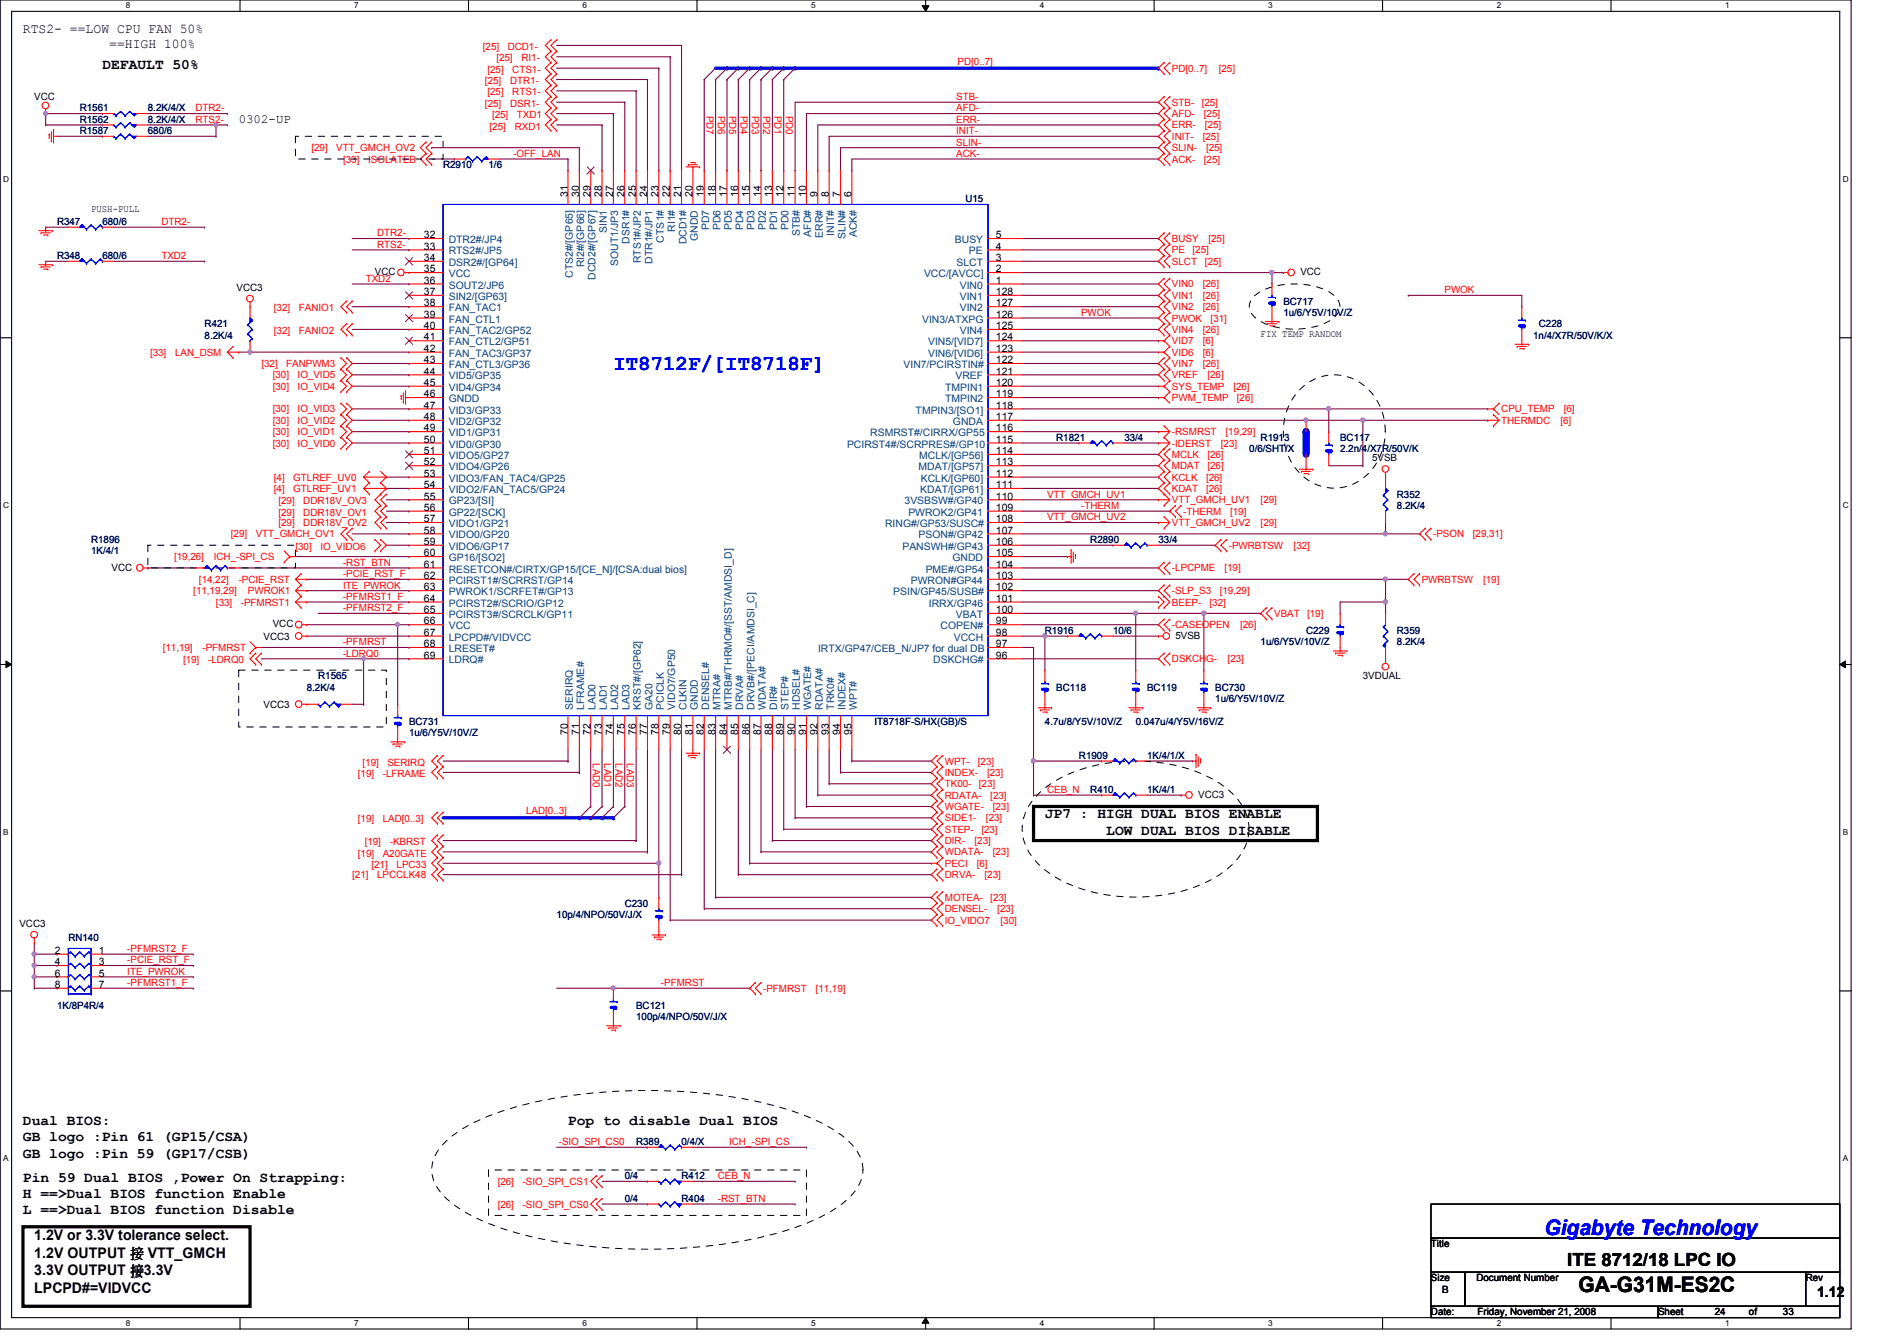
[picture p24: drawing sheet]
<svg xmlns="http://www.w3.org/2000/svg" width="297mm" height="210mm" viewBox="0 0 297 210" stroke-linecap="round" stroke-linejoin="round" font-family="sans-serif">
<defs><g id="words">
<g font-size="3.3" fill="#00f">
<text x="96" y="57.9">IT8712F/[IT8718F]</text>
<text x="241.8" y="193.3">Gigabyte Technology</text>
</g>
<text font-size="3.3" x="247.2" y="202.3">GA-G31M-ES2C</text>
<text font-size="2.8" x="245.4" y="198.2">ITE 8712/18 LPC IO</text>
<g font-size="2.3">
<text x="16" y="10.8">DEFAULT 50%</text>
<text x="163.6" y="128.1">JP7 : HIGH DUAL BIOS ENABLE</text>
<text x="173.2" y="130.6">LOW DUAL BIOS DISABLE</text>
<text x="3.6" y="176.1">Dual BIOS:</text>
<text x="3.6" y="178.6">GB logo :Pin 61 (GP15/CSA)</text>
<text x="88.9" y="176.1">Pop to disable Dual BIOS</text>
<text x="3.6" y="185">Pin 59 Dual BIOS ,Power On Strapping:</text>
<text x="3.6" y="181.2">GB logo :Pin 59 (GP17/CSB)</text>
<text x="3.6" y="187.5">H ==&gt;Dual BIOS function Enable</text>
<text x="3.6" y="190.1">L ==&gt;Dual BIOS function Disable</text>
<text x="5.4" y="194.1">1.2V or 3.3V tolerance select.</text>
<text x="5.4" y="196.9">1.2V OUTPUT 接 VTT_GMCH</text>
<text x="5.4" y="199.6">3.3V OUTPUT 接3.3V</text>
<text x="5.4" y="202.4">LPCPD#=VIDVCC</text>
<text x="284.5" y="203">1.12</text>
</g>
<g font-size="2.1">
<text x="3.6" y="5.2">RTS2- ==LOW CPU FAN 50%</text>
<text x="17.1" y="7.4">==HIGH 100%</text>
</g>
<text font-size="1.9" x="37.4" y="19.3">0302-UP</text>
<g font-size="1.6" fill="#f00">
<text x="75.6" y="7.8">[25]</text>
<text x="76.3" y="11.4">[25]</text>
<text x="77.7" y="9.6">[25]</text>
<text x="79.5" y="7.8">DCD1-</text>
<text x="80.2" y="11.4">CTS1-</text>
<text x="81.7" y="9.6">RI1-</text>
<text x="149.9" y="10.1">PD[0..7]</text>
<text x="183.5" y="11.2">PD[0..7]</text>
<text x="190.8" y="11.2">[25]</text>
<text x="30.6" y="17.4">DTR2-</text>
<text x="75.9" y="16.7">[25]</text>
<text x="75.9" y="13.2">[25]</text>
<text x="76.3" y="14.9">[25]</text>
<text x="79.9" y="16.7">DSR1-</text>
<text x="79.9" y="13.2">DTR1-</text>
<text x="80.2" y="14.9">RTS1-</text>
<text x="149.7" y="17.4">AFD-</text>
<text x="149.7" y="15.7">STB-</text>
<text x="183.5" y="16.6">STB-</text>
<text x="188.2" y="16.6">[25]</text>
<text x="30.6" y="19.2">RTS2-</text>
<text x="48.8" y="23.7">[29]</text>
<text x="52.7" y="23.7">VTT_GMCH_OV2</text>
<text x="76.7" y="20.3">[25]</text>
<text x="77" y="18.5">[25]</text>
<text x="80.6" y="20.3">RXD1</text>
<text x="80.9" y="18.5">TXD1</text>
<text x="110.6" y="18.1" transform="rotate(90 110.6 18.1)">PD7</text>
<text x="112.4" y="18.1" transform="rotate(90 112.4 18.1)">PD6</text>
<text x="114.2" y="18.1" transform="rotate(90 114.2 18.1)">PD5</text>
<text x="115.9" y="18.1" transform="rotate(90 115.9 18.1)">PD4</text>
<text x="117.7" y="18.1" transform="rotate(90 117.7 18.1)">PD3</text>
<text x="119.5" y="18.1" transform="rotate(90 119.5 18.1)">PD2</text>
<text x="121.3" y="18.1" transform="rotate(90 121.3 18.1)">PD1</text>
<text x="123.1" y="18.1" transform="rotate(90 123.1 18.1)">PD0</text>
<text x="149.7" y="19.2">ERR-</text>
<text x="149.7" y="21">INIT-</text>
<text x="149.7" y="22.8">SLIN-</text>
<text x="183.5" y="23.7">SLIN-</text>
<text x="183.5" y="20.1">ERR-</text>
<text x="183.5" y="21.9">INIT-</text>
<text x="183.5" y="18.3">AFD-</text>
<text x="188.3" y="21.9">[25]</text>
<text x="188.5" y="18.3">[25]</text>
<text x="188.7" y="20.1">[25]</text>
<text x="188.8" y="23.7">[25]</text>
<text x="53.7" y="25.4">[33]</text>
<text x="57.7" y="25.4">ISOLATEB</text>
<text x="80.4" y="24.6">-OFF_LAN</text>
<text x="149.7" y="24.6">ACK-</text>
<text x="183.5" y="25.4">ACK-</text>
<text x="188.5" y="25.4">[25]</text>
<text x="25.3" y="35.2">DTR2-</text>
<text x="25.3" y="40.6">TXD2</text>
<text x="59.1" y="37">DTR2-</text>
<text x="59.1" y="38.8">RTS2-</text>
<text x="183.5" y="41.4">SLCT</text>
<text x="183.5" y="39.7">PE</text>
<text x="183.5" y="37.9">BUSY</text>
<text x="186.7" y="39.7">[25]</text>
<text x="188.7" y="41.4">[25]</text>
<text x="189.2" y="37.9">[25]</text>
<text x="57.3" y="44.1">TXD2</text>
<text x="183.5" y="46.8">VIN1</text>
<text x="183.5" y="45">VIN0</text>
<text x="188.3" y="46.8">[26]</text>
<text x="188.3" y="45">[26]</text>
<text x="226.2" y="45.9">PWOK</text>
<text x="42.9" y="52.3">[32]</text>
<text x="42.9" y="48.7">[32]</text>
<text x="46.8" y="52.3">FANIO2</text>
<text x="46.8" y="48.7">FANIO1</text>
<text x="169.3" y="49.4">PWOK</text>
<text x="183.5" y="52.1">VIN4</text>
<text x="183.5" y="50.3">PWOK</text>
<text x="183.5" y="53.9">VID7</text>
<text x="183.5" y="48.6">VIN2</text>
<text x="188.3" y="52.1">[26]</text>
<text x="188.3" y="53.9">[6]</text>
<text x="188.3" y="48.6">[26]</text>
<text x="189.6" y="50.3">[31]</text>
<text x="23.5" y="55.7">[33]</text>
<text x="27.4" y="55.7">LAN_DSM</text>
<text x="40.9" y="57.4">[32]</text>
<text x="42.7" y="59.2">[30]</text>
<text x="44.8" y="57.4">FANPWM3</text>
<text x="46.6" y="59.2">IO_VID5</text>
<text x="183.5" y="59.2">VREF</text>
<text x="183.5" y="55.7">VID6</text>
<text x="183.5" y="57.4">VIN7</text>
<text x="188.3" y="55.7">[6]</text>
<text x="188.3" y="57.4">[26]</text>
<text x="189.1" y="59.2">[26]</text>
<text x="42.7" y="61">[30]</text>
<text x="42.7" y="64.6">[30]</text>
<text x="46.6" y="61">IO_VID4</text>
<text x="46.6" y="64.6">IO_VID3</text>
<text x="183.5" y="61">SYS_TEMP</text>
<text x="183.5" y="62.8">PWM_TEMP</text>
<text x="193.1" y="61">[26]</text>
<text x="193.7" y="62.8">[26]</text>
<text x="235.1" y="64.6">CPU_TEMP</text>
<text x="244.9" y="64.6">[6]</text>
<text x="42.7" y="68.1">[30]</text>
<text x="42.7" y="69.9">[30]</text>
<text x="42.7" y="66.3">[30]</text>
<text x="46.6" y="68.1">IO_VID1</text>
<text x="46.6" y="69.9">IO_VID0</text>
<text x="46.6" y="66.3">IO_VID2</text>
<text x="183.5" y="71.7">MCLK</text>
<text x="183.5" y="68.1">-RSMRST</text>
<text x="183.5" y="69.9">-IDERST</text>
<text x="189.1" y="71.7">[26]</text>
<text x="191.2" y="69.9">[23]</text>
<text x="191.9" y="68.1">[19,29]</text>
<text x="235.1" y="66.3">THERMDC</text>
<text x="244.3" y="66.3">[6]</text>
<text x="42.9" y="75.2">[4]</text>
<text x="42.9" y="77">[4]</text>
<text x="45.9" y="75.2">GTLREF_UV0</text>
<text x="45.9" y="77">GTLREF_UV1</text>
<text x="164" y="77.9">VTT_GMCH_UV1</text>
<text x="183.5" y="75.2">KCLK</text>
<text x="183.5" y="73.4">MDAT</text>
<text x="183.5" y="77">KDAT</text>
<text x="188.8" y="75.2">[26]</text>
<text x="188.8" y="77">[26]</text>
<text x="189.1" y="73.4">[26]</text>
<text x="43.6" y="79">[29]</text>
<text x="43.6" y="80.7">[29]</text>
<text x="43.6" y="82.3">[29]</text>
<text x="47.5" y="79">DDR18V_OV3</text>
<text x="47.5" y="80.7">DDR18V_OV1</text>
<text x="47.5" y="82.3">DDR18V_OV2</text>
<text x="164" y="81.4">VTT_GMCH_UV2</text>
<text x="169.3" y="79.7">-THERM</text>
<text x="183.5" y="78.8">VTT_GMCH_UV1</text>
<text x="183.5" y="82.3">VTT_GMCH_UV2</text>
<text x="185.3" y="80.6">-THERM</text>
<text x="192.6" y="80.6">[19]</text>
<text x="197.4" y="78.8">[29]</text>
<text x="197.4" y="82.3">[29]</text>
<text x="27.3" y="87.7">[19,26]</text>
<text x="33.5" y="87.7">ICH_-SPI_CS</text>
<text x="36.1" y="84.1">[29]</text>
<text x="40" y="84.1">VTT_GMCH_OV1</text>
<text x="46.3" y="86.1">[30]</text>
<text x="50.2" y="86.1">IO_VIDO6</text>
<text x="53.7" y="88.6">-RST_BTN</text>
<text x="183.5" y="89.4">-LPCPME</text>
<text x="191.7" y="89.4">[19]</text>
<text x="192.4" y="85.9">-PWRBTSW</text>
<text x="202.6" y="85.9">[32]</text>
<text x="224.4" y="84.1">-PSON</text>
<text x="230.6" y="84.1">[29,31]</text>
<text x="30.3" y="93">[11,19,29]</text>
<text x="31.2" y="91.2">[14,22]</text>
<text x="33.8" y="94.8">[33]</text>
<text x="37.4" y="91.2">-PCIE_RST</text>
<text x="37.7" y="94.8">-PFMRST1</text>
<text x="38.8" y="93">PWROK1</text>
<text x="53.7" y="95.7">-PFMRST2_F</text>
<text x="53.7" y="93.9">-PFMRST1_F</text>
<text x="53.7" y="90.3">-PCIE_RST_F</text>
<text x="53.7" y="92.1">ITE_PWROK</text>
<text x="183.5" y="93">-SLP_S3</text>
<text x="183.5" y="94.8">BEEP-</text>
<text x="189.4" y="94.8">[32]</text>
<text x="191" y="93">[19,29]</text>
<text x="222.6" y="91.2">PWRBTSW</text>
<text x="232.2" y="91.2">[19]</text>
<text x="25.5" y="101.9">[11,19]</text>
<text x="31.7" y="101.9">-PFMRST</text>
<text x="53.7" y="101">-PFMRST</text>
<text x="183.5" y="98.3">-CASEOPEN</text>
<text x="194.2" y="98.3">[26]</text>
<text x="199.5" y="96.6">VBAT</text>
<text x="204.7" y="96.6">[19]</text>
<text x="28.7" y="103.8">[19]</text>
<text x="32.6" y="103.8">-LDRQ0</text>
<text x="53.7" y="102.8">-LDRQ0</text>
<text x="183.5" y="103.7">DSKCHG-</text>
<text x="192.2" y="103.7">[23]</text>
<text x="56.8" y="119.8">[19]</text>
<text x="60.7" y="119.8">SERIRQ</text>
<text x="92.8" y="119.5" transform="rotate(90 92.8 119.5)">LAD0</text>
<text x="94.6" y="119.5" transform="rotate(90 94.6 119.5)">LAD1</text>
<text x="96.4" y="119.5" transform="rotate(90 96.4 119.5)">LAD2</text>
<text x="98.2" y="119.5" transform="rotate(90 98.2 119.5)">LAD3</text>
<text x="148" y="119.7">WPT-</text>
<text x="153.1" y="119.7">[23]</text>
<text x="56" y="121.6">[19]</text>
<text x="59.9" y="121.6">-LFRAME</text>
<text x="148" y="121.5">INDEX-</text>
<text x="148" y="123.2">TK00-</text>
<text x="148" y="125">RDATA-</text>
<text x="153.3" y="123.2">[23]</text>
<text x="154.6" y="121.5">[23]</text>
<text x="155.1" y="125">[23]</text>
<text x="164" y="124.1">CEB_N</text>
<text x="56" y="128.7">[19]</text>
<text x="59.9" y="128.7">LAD[0..3]</text>
<text x="82.4" y="127.5">LAD[0..3]</text>
<text x="148" y="126.8">WGATE-</text>
<text x="148" y="128.6">SIDE1-</text>
<text x="148" y="130.3">STEP-</text>
<text x="153.7" y="130.3">[23]</text>
<text x="154.4" y="128.6">[23]</text>
<text x="155.4" y="126.8">[23]</text>
<text x="55.2" y="137.5">[21]</text>
<text x="56" y="134.1">[19]</text>
<text x="57.1" y="132.3">[19]</text>
<text x="58.2" y="135.8">[21]</text>
<text x="59.1" y="137.5">LPCCLK48</text>
<text x="59.9" y="134.1">A20GATE</text>
<text x="61" y="132.3">-KBRST</text>
<text x="62.1" y="135.8">LPC33</text>
<text x="148" y="137.5">DRVA-</text>
<text x="148" y="132.1">DIR-</text>
<text x="148" y="133.9">WDATA-</text>
<text x="148" y="135.7">PECI</text>
<text x="152.6" y="132.1">[23]</text>
<text x="152.9" y="135.7">[6]</text>
<text x="154.2" y="137.5">[23]</text>
<text x="155.4" y="133.9">[23]</text>
<text x="148" y="141">MOTEA-</text>
<text x="148" y="142.8">DENSEL-</text>
<text x="155.1" y="141">[23]</text>
<text x="156.2" y="142.8">[23]</text>
<text x="19.9" y="149">-PFMRST2_F</text>
<text x="148" y="144.6">IO_VIDO7</text>
<text x="156.7" y="144.6">[30]</text>
<text x="19.9" y="152.6">ITE_PWROK</text>
<text x="19.9" y="154.3">-PFMRST1_F</text>
<text x="19.9" y="150.8">-PCIE_RST_F</text>
<text x="103.5" y="154.3">-PFMRST</text>
<text x="119.5" y="155.2">-PFMRST</text>
<text x="127.7" y="155.2">[11,19]</text>
<text x="87.5" y="179.2">-SIO_SPI_CS0</text>
<text x="114.2" y="179.2">ICH_-SPI_CS</text>
<text x="77.9" y="185.5">[26]</text>
<text x="81.8" y="185.5">-SIO_SPI_CS1</text>
<text x="112.4" y="184.6">CEB_N</text>
<text x="77.9" y="189">[26]</text>
<text x="81.8" y="189">-SIO_SPI_CS0</text>
<text x="112.4" y="188.1">-RST_BTN</text>
</g>
<g font-size="1.6">
<text x="5.4" y="15.7">VCC</text>
<text x="14.3" y="33.2">PUSH-PULL</text>
<text x="88.9" y="30.8" transform="rotate(-90 88.9 30.8)">31</text>
<text x="90.7" y="30.8" transform="rotate(-90 90.7 30.8)">30</text>
<text x="92.5" y="30.8" transform="rotate(-90 92.5 30.8)">29</text>
<text x="94.2" y="30.8" transform="rotate(-90 94.2 30.8)">28</text>
<text x="96" y="30.8" transform="rotate(-90 96 30.8)">27</text>
<text x="97.8" y="30.8" transform="rotate(-90 97.8 30.8)">26</text>
<text x="99.6" y="30.8" transform="rotate(-90 99.6 30.8)">25</text>
<text x="101.3" y="30.8" transform="rotate(-90 101.3 30.8)">24</text>
<text x="103.1" y="30.8" transform="rotate(-90 103.1 30.8)">23</text>
<text x="104.9" y="30.8" transform="rotate(-90 104.9 30.8)">22</text>
<text x="106.7" y="30.8" transform="rotate(-90 106.7 30.8)">21</text>
<text x="108.5" y="30.8" transform="rotate(-90 108.5 30.8)">20</text>
<text x="110.2" y="30.8" transform="rotate(-90 110.2 30.8)">19</text>
<text x="112" y="30.8" transform="rotate(-90 112 30.8)">18</text>
<text x="113.8" y="30.8" transform="rotate(-90 113.8 30.8)">17</text>
<text x="115.6" y="30.8" transform="rotate(-90 115.6 30.8)">16</text>
<text x="117.3" y="30.8" transform="rotate(-90 117.3 30.8)">15</text>
<text x="119.1" y="30.8" transform="rotate(-90 119.1 30.8)">14</text>
<text x="120.9" y="30.8" transform="rotate(-90 120.9 30.8)">13</text>
<text x="122.7" y="30.8" transform="rotate(-90 122.7 30.8)">12</text>
<text x="124.5" y="30.8" transform="rotate(-90 124.5 30.8)">11</text>
<text x="126.2" y="30.8" transform="rotate(-90 126.2 30.8)">10</text>
<text x="128" y="30.8" transform="rotate(-90 128 30.8)">9</text>
<text x="129.8" y="30.8" transform="rotate(-90 129.8 30.8)">8</text>
<text x="131.6" y="30.8" transform="rotate(-90 131.6 30.8)">7</text>
<text x="133.3" y="30.8" transform="rotate(-90 133.3 30.8)">6</text>
<text x="66.4" y="40.9">34</text>
<text x="66.4" y="39.1">33</text>
<text x="66.4" y="37.3">32</text>
<text x="156" y="40.9">3</text>
<text x="156" y="39.1">4</text>
<text x="156" y="37.3">5</text>
<text x="37" y="45.5">VCC3</text>
<text x="58.7" y="43.1">VCC</text>
<text x="66.4" y="42.6">35</text>
<text x="66.4" y="48">38</text>
<text x="66.4" y="46.2">37</text>
<text x="66.4" y="44.4">36</text>
<text x="156" y="48">127</text>
<text x="156" y="46.2">128</text>
<text x="156" y="44.4">1</text>
<text x="156" y="42.6">2</text>
<text x="203.6" y="43.1">VCC</text>
<text x="66.4" y="53.3">41</text>
<text x="66.4" y="49.7">39</text>
<text x="66.4" y="51.5">40</text>
<text x="156" y="53.3">124</text>
<text x="156" y="51.5">125</text>
<text x="156" y="49.7">126</text>
<text x="197.4" y="52.8">FIX TEMP RANDOM</text>
<text x="66.4" y="55.1">42</text>
<text x="66.4" y="56.9">43</text>
<text x="66.4" y="58.6">44</text>
<text x="156" y="58.6">121</text>
<text x="156" y="56.9">122</text>
<text x="156" y="55.1">123</text>
<text x="66.4" y="60.4">45</text>
<text x="66.4" y="62.2">46</text>
<text x="66.4" y="64">47</text>
<text x="66.4" y="65.7">48</text>
<text x="156" y="65.7">117</text>
<text x="156" y="64">118</text>
<text x="156" y="62.2">119</text>
<text x="156" y="60.4">120</text>
<text x="66.4" y="67.5">49</text>
<text x="66.4" y="69.3">50</text>
<text x="66.4" y="71.1">51</text>
<text x="156" y="71.1">114</text>
<text x="156" y="69.3">115</text>
<text x="156" y="67.5">116</text>
<text x="66.4" y="72.9">52</text>
<text x="66.4" y="74.6">53</text>
<text x="66.4" y="76.4">54</text>
<text x="156" y="76.4">111</text>
<text x="156" y="74.6">112</text>
<text x="156" y="72.9">113</text>
<text x="214.8" y="72.2">5VSB</text>
<text x="66.4" y="78.2">55</text>
<text x="66.4" y="80">56</text>
<text x="66.4" y="81.7">57</text>
<text x="66.4" y="83.5">58</text>
<text x="156" y="83.5">107</text>
<text x="156" y="81.7">108</text>
<text x="156" y="80">109</text>
<text x="156" y="78.2">110</text>
<text x="17.5" y="89.4">VCC</text>
<text x="66.4" y="88.9">61</text>
<text x="66.4" y="85.3">59</text>
<text x="66.4" y="87.1">60</text>
<text x="156" y="88.9">104</text>
<text x="156" y="87.1">105</text>
<text x="156" y="85.3">106</text>
<text x="66.4" y="90.6">62</text>
<text x="66.4" y="92.4">63</text>
<text x="66.4" y="94.2">64</text>
<text x="66.4" y="96">65</text>
<text x="156" y="96">100</text>
<text x="156" y="94.2">101</text>
<text x="156" y="92.4">102</text>
<text x="156" y="90.6">103</text>
<text x="41.3" y="100.1">VCC3</text>
<text x="42.7" y="98.2">VCC</text>
<text x="66.4" y="101.3">68</text>
<text x="66.4" y="99.5">67</text>
<text x="66.4" y="97.7">66</text>
<text x="156" y="101.3">97</text>
<text x="156" y="99.5">98</text>
<text x="156" y="97.7">99</text>
<text x="184.1" y="99.9">5VSB</text>
<text x="66.4" y="103.1">69</text>
<text x="156" y="103.1">96</text>
<text x="213.4" y="106.3">3VDUAL</text>
<text x="41.3" y="110.8">VCC3</text>
<text x="88.9" y="115" transform="rotate(-90 88.9 115)">70</text>
<text x="90.7" y="115" transform="rotate(-90 90.7 115)">71</text>
<text x="92.5" y="115" transform="rotate(-90 92.5 115)">72</text>
<text x="94.2" y="115" transform="rotate(-90 94.2 115)">73</text>
<text x="96" y="115" transform="rotate(-90 96 115)">74</text>
<text x="97.8" y="115" transform="rotate(-90 97.8 115)">75</text>
<text x="99.6" y="115" transform="rotate(-90 99.6 115)">76</text>
<text x="101.3" y="115" transform="rotate(-90 101.3 115)">77</text>
<text x="103.1" y="115" transform="rotate(-90 103.1 115)">78</text>
<text x="104.9" y="115" transform="rotate(-90 104.9 115)">79</text>
<text x="106.7" y="115" transform="rotate(-90 106.7 115)">80</text>
<text x="108.5" y="115" transform="rotate(-90 108.5 115)">81</text>
<text x="110.2" y="115" transform="rotate(-90 110.2 115)">82</text>
<text x="112" y="115" transform="rotate(-90 112 115)">83</text>
<text x="113.8" y="115" transform="rotate(-90 113.8 115)">84</text>
<text x="115.6" y="115" transform="rotate(-90 115.6 115)">85</text>
<text x="117.3" y="115" transform="rotate(-90 117.3 115)">86</text>
<text x="119.1" y="115" transform="rotate(-90 119.1 115)">87</text>
<text x="120.9" y="115" transform="rotate(-90 120.9 115)">88</text>
<text x="122.7" y="115" transform="rotate(-90 122.7 115)">89</text>
<text x="124.5" y="115" transform="rotate(-90 124.5 115)">90</text>
<text x="126.2" y="115" transform="rotate(-90 126.2 115)">91</text>
<text x="128" y="115" transform="rotate(-90 128 115)">92</text>
<text x="129.8" y="115" transform="rotate(-90 129.8 115)">93</text>
<text x="131.6" y="115" transform="rotate(-90 131.6 115)">94</text>
<text x="133.3" y="115" transform="rotate(-90 133.3 115)">95</text>
<text x="187.6" y="124.8">VCC3</text>
<text x="3" y="145.1">VCC3</text>
<text x="8.6" y="149.3">2</text>
<text x="15.5" y="149.3">1</text>
<text x="8.6" y="151.1">4</text>
<text x="8.6" y="152.9">6</text>
<text x="8.6" y="154.6">8</text>
<text x="15.5" y="151.1">3</text>
<text x="15.5" y="152.9">5</text>
<text x="15.5" y="154.6">7</text>
<text x="224.1" y="195.2">Title</text>
<text x="224.1" y="200.6">Size</text>
<text x="225.8" y="202.4">B</text>
<text x="231.2" y="200.6">Document Number</text>
<text x="282.7" y="200.6">Rev</text>
<text x="224.1" y="205.9">Date:</text>
<text x="231.3" y="205.9">Friday, November 21, 2008</text>
<text x="259.6" y="205.9">Sheet</text>
<text x="268.5" y="205.9">24</text>
<text x="273.8" y="205.9">of</text>
<text x="279.2" y="205.9">33</text>
</g>
<g font-size="1.6" fill="#000080">
<text x="12.5" y="17.4">R1561</text>
<text x="23.2" y="17.4">8.2K/4/X</text>
<text x="12.5" y="19.2">R1562</text>
<text x="12.5" y="21">R1587</text>
<text x="23.2" y="19.2">8.2K/4/X</text>
<text x="23.2" y="21">680/6</text>
<text x="69.4" y="26.3">R2910</text>
<text x="76.5" y="26.3">1/6</text>
<text x="8.9" y="35.2">R347</text>
<text x="16" y="35.2">680/6</text>
<text x="151.2" y="31.7">U15</text>
<text x="8.9" y="40.6">R348</text>
<text x="16" y="40.6">680/6</text>
<text x="201" y="47.7">BC717</text>
<text x="32" y="51.2">R421</text>
<text x="32" y="53">8.2K/4</text>
<text x="201" y="49.4">1u/6/Y5V/10V/Z</text>
<text x="240.1" y="53">1n/4/X7R/50V/K/X</text>
<text x="241" y="51.2">C228</text>
<text x="165.4" y="69">R1821</text>
<text x="176.1" y="69">33/4</text>
<text x="195.6" y="70.8">0/6/SHT/X</text>
<text x="197.4" y="69">R1913</text>
<text x="209.8" y="69">BC117</text>
<text x="209.8" y="70.8">2.2n/4/X7R/50V/K</text>
<text x="218.7" y="77.9">R352</text>
<text x="218.7" y="79.7">8.2K/4</text>
<text x="14.3" y="85">R1896</text>
<text x="14.3" y="86.8">1K/4/1</text>
<text x="170.7" y="85">R2890</text>
<text x="181.4" y="85">33/4</text>
<text x="163.6" y="99.2">R1916</text>
<text x="174.3" y="99.2">10/6</text>
<text x="197.4" y="101">1u/6/Y5V/10V/Z</text>
<text x="204.5" y="99.2">C229</text>
<text x="218.7" y="99.2">R359</text>
<text x="218.7" y="101">8.2K/4</text>
<text x="49.8" y="106.3">R1565</text>
<text x="48" y="108.1">8.2K/4</text>
<text x="64" y="113.5">BC731</text>
<text x="136.9" y="113.5">IT8718F-S/HX(GB)/S</text>
<text x="163.6" y="113.5">4.7u/8/Y5V/10V/Z</text>
<text x="165.4" y="108.1">BC118</text>
<text x="177.8" y="113.5">0.047u/4/Y5V/16V/Z</text>
<text x="179.6" y="108.1">BC119</text>
<text x="190.3" y="108.1">BC730</text>
<text x="190.3" y="109.9">1u/6/Y5V/10V/Z</text>
<text x="64" y="115.2">1u/6/Y5V/10V/Z</text>
<text x="168.9" y="118.8">R1909</text>
<text x="179.6" y="118.8">1K/4/1/X</text>
<text x="170.7" y="124.1">R410</text>
<text x="179.6" y="124.1">1K/4/1</text>
<text x="87.2" y="143.7">10p/4/NPO/50V/J/X</text>
<text x="97.8" y="141.9">C230</text>
<text x="10.7" y="147.2">RN140</text>
<text x="8.9" y="157.9">1K/8P4R/4</text>
<text x="99.6" y="157.9">BC121</text>
<text x="99.6" y="159.7">100p/4/NPO/50V/J/X</text>
<text x="99.6" y="179.2">R389</text>
<text x="106.7" y="179.2">0/4/X</text>
<text x="97.8" y="184.6">0/4</text>
<text x="106.7" y="184.6">R412</text>
<text x="97.8" y="188.1">0/4</text>
<text x="106.7" y="188.1">R404</text>
</g>
<g font-size="1.6" fill="#004080">
<text x="70.3" y="41.6">DSR2#/[GP64]</text>
<text x="70.3" y="39.8">RTS2#/JP5</text>
<text x="70.3" y="38.1">DTR2#/JP4</text>
<text x="91.5" y="41.9" transform="rotate(-90 91.5 41.9)">RI2#/[GP66]</text>
<text x="95" y="36.5" transform="rotate(-90 95 36.5)">SIN1</text>
<text x="96.8" y="41.6" transform="rotate(-90 96.8 41.6)">SOUT1/JP3</text>
<text x="98.6" y="38.1" transform="rotate(-90 98.6 38.1)">DSR1#</text>
<text x="100.4" y="41.2" transform="rotate(-90 100.4 41.2)">RTS1#/JP2</text>
<text x="102.1" y="41.3" transform="rotate(-90 102.1 41.3)">DTR1#/JP1</text>
<text x="103.9" y="38" transform="rotate(-90 103.9 38)">CTS1#</text>
<text x="105.7" y="36.3" transform="rotate(-90 105.7 36.3)">RI1#</text>
<text x="107.5" y="38.2" transform="rotate(-90 107.5 38.2)">DCD1#</text>
<text x="109.3" y="37.7" transform="rotate(-90 109.3 37.7)">GNDD</text>
<text x="111" y="36.1" transform="rotate(-90 111 36.1)">PD7</text>
<text x="112.8" y="36.1" transform="rotate(-90 112.8 36.1)">PD6</text>
<text x="114.6" y="36.1" transform="rotate(-90 114.6 36.1)">PD5</text>
<text x="116.4" y="36.1" transform="rotate(-90 116.4 36.1)">PD4</text>
<text x="118.1" y="36.1" transform="rotate(-90 118.1 36.1)">PD3</text>
<text x="119.9" y="36.1" transform="rotate(-90 119.9 36.1)">PD2</text>
<text x="121.7" y="36.1" transform="rotate(-90 121.7 36.1)">PD1</text>
<text x="123.5" y="36.1" transform="rotate(-90 123.5 36.1)">PD0</text>
<text x="125.3" y="37" transform="rotate(-90 125.3 37)">STB#</text>
<text x="127" y="37.1" transform="rotate(-90 127 37.1)">AFD#</text>
<text x="128.8" y="37.3" transform="rotate(-90 128.8 37.3)">ERR#</text>
<text x="130.6" y="36.9" transform="rotate(-90 130.6 36.9)">INIT#</text>
<text x="132.4" y="37.4" transform="rotate(-90 132.4 37.4)">SLIN#</text>
<text x="134.1" y="37.2" transform="rotate(-90 134.1 37.2)">ACK#</text>
<text x="149.5" y="38.1">BUSY</text>
<text x="149.8" y="41.6">SLCT</text>
<text x="151.7" y="39.8">PE</text>
<text x="70.3" y="43.4">VCC</text>
<text x="70.3" y="46.9">SIN2/[GP63]</text>
<text x="70.3" y="45.2">SOUT2/JP6</text>
<text x="89.7" y="43.5" transform="rotate(-90 89.7 43.5)">CTS2#/[GP65]</text>
<text x="93.3" y="43.8" transform="rotate(-90 93.3 43.8)">DCD2#/[GP67]</text>
<text x="144.7" y="43.4">VCC/[AVCC]</text>
<text x="150.3" y="46.9">VIN1</text>
<text x="150.3" y="45.2">VIN0</text>
<text x="70.3" y="50.5">FAN_CTL1</text>
<text x="70.3" y="52.3">FAN_TAC2/GP52</text>
<text x="70.3" y="48.7">FAN_TAC1</text>
<text x="144.4" y="50.5">VIN3/ATXPG</text>
<text x="150.3" y="52.3">VIN4</text>
<text x="150.3" y="48.7">VIN2</text>
<text x="70.3" y="54.1">FAN_CTL2/GP51</text>
<text x="70.3" y="55.8">FAN_TAC3/GP37</text>
<text x="70.3" y="57.6">FAN_CTL3/GP36</text>
<text x="70.3" y="59.4">VID5/GP35</text>
<text x="141.5" y="57.6">VIN7/PCIRSTIN#</text>
<text x="145.3" y="55.8">VIN6/[VID6]</text>
<text x="145.3" y="54.1">VIN5/[VID7]</text>
<text x="149.6" y="59.4">VREF</text>
<text x="70.3" y="61.2">VID4/GP34</text>
<text x="70.3" y="62.9">GNDD</text>
<text x="70.3" y="64.7">VID3/GP33</text>
<text x="143.4" y="64.7">TMPIN3/[SO1]</text>
<text x="148" y="62.9">TMPIN2</text>
<text x="148" y="61.2">TMPIN1</text>
<text x="70.3" y="66.5">VID2/GP32</text>
<text x="70.3" y="68.3">VID1/GP31</text>
<text x="70.3" y="70.1">VID0/GP30</text>
<text x="70.3" y="71.8">VIDO5/GP27</text>
<text x="132.6" y="70.1">PCIRST4#/SCRPRES#/GP10</text>
<text x="136.3" y="68.3">RSMRST#/CIRRX/GP55</text>
<text x="143.9" y="71.8">MCLK/[GP56]</text>
<text x="149.2" y="66.5">GNDA</text>
<text x="70.3" y="73.6">VIDO4/GP26</text>
<text x="70.3" y="75.4">VIDO3/FAN_TAC4/GP25</text>
<text x="70.3" y="77.2">VIDO2/FAN_TAC5/GP24</text>
<text x="143.8" y="73.6">MDAT/[GP57]</text>
<text x="144.1" y="77.2">KDAT/[GP61]</text>
<text x="144.2" y="75.4">KCLK/[GP60]</text>
<text x="70.3" y="79">GP23/[SI]</text>
<text x="70.3" y="80.7">GP22/[SCK]</text>
<text x="70.3" y="82.5">VIDO1/GP21</text>
<text x="138.6" y="82.5">RING#/GP53/SUSC#</text>
<text x="141.6" y="79">3VSBSW#/GP40</text>
<text x="142.2" y="80.7">PWROK2/GP41</text>
<text x="70.3" y="89.6">RESETCON#/CIRTX/GP15/[CE_N]/[CSA:dual bios]</text>
<text x="70.3" y="86.1">VIDO6/GP17</text>
<text x="70.3" y="87.8">GP16/[SO2]</text>
<text x="70.3" y="84.3">VIDO0/GP20</text>
<text x="141.3" y="86.1">PANSWH#/GP43</text>
<text x="143.8" y="84.3">PSON#/GP42</text>
<text x="144.9" y="89.6">PME#/GP54</text>
<text x="149.1" y="87.8">GNDD</text>
<text x="70.3" y="91.4">PCIRST1#/SCRRST/GP14</text>
<text x="70.3" y="93.2">PWROK1/SCRFET#/GP13</text>
<text x="70.3" y="95">PCIRST2#/SCRIO/GP12</text>
<text x="139.9" y="93.2">PSIN/GP45/SUSB#</text>
<text x="142.6" y="91.4">PWRON#GP44</text>
<text x="145.5" y="95">IRRX/GP46</text>
<text x="70.3" y="100.3">LPCPD#/VIDVCC</text>
<text x="70.3" y="96.7">PCIRST3#/SCRCLK/GP11</text>
<text x="70.3" y="98.5">VCC</text>
<text x="147.3" y="98.5">COPEN#</text>
<text x="149.3" y="100.3">VCCH</text>
<text x="149.7" y="96.7">VBAT</text>
<text x="70.3" y="103.8">LDRQ#</text>
<text x="70.3" y="102.1">LRESET#</text>
<text x="128.1" y="102.1">IRTX/GP47/CEB_N/JP7 for dual DB</text>
<text x="146.1" y="103.8">DSKCHG#</text>
<text x="89.7" y="111.1" transform="rotate(-90 89.7 111.1)">SERIRQ</text>
<text x="91.5" y="111.1" transform="rotate(-90 91.5 111.1)">LFRAME#</text>
<text x="93.3" y="111.1" transform="rotate(-90 93.3 111.1)">LAD0</text>
<text x="95" y="111.1" transform="rotate(-90 95 111.1)">LAD1</text>
<text x="96.8" y="111.1" transform="rotate(-90 96.8 111.1)">LAD2</text>
<text x="98.6" y="111.1" transform="rotate(-90 98.6 111.1)">LAD3</text>
<text x="100.4" y="111.1" transform="rotate(-90 100.4 111.1)">KRST#/[GP62]</text>
<text x="102.1" y="111.1" transform="rotate(-90 102.1 111.1)">GA20</text>
<text x="103.9" y="111.1" transform="rotate(-90 103.9 111.1)">PCICLK</text>
<text x="105.7" y="111.1" transform="rotate(-90 105.7 111.1)">VIDO7/GP50</text>
<text x="107.5" y="111.1" transform="rotate(-90 107.5 111.1)">CLKIN</text>
<text x="109.3" y="111.1" transform="rotate(-90 109.3 111.1)">GNDD</text>
<text x="111" y="111.1" transform="rotate(-90 111 111.1)">DENSEL#</text>
<text x="112.8" y="111.1" transform="rotate(-90 112.8 111.1)">MTRA#</text>
<text x="114.6" y="111.1" transform="rotate(-90 114.6 111.1)">MTRB#/THRMO#/[SST/AMDSI_D]</text>
<text x="116.4" y="111.1" transform="rotate(-90 116.4 111.1)">DRVA#</text>
<text x="118.1" y="111.1" transform="rotate(-90 118.1 111.1)">DRVB#/[PECI/AMDSI_C]</text>
<text x="119.9" y="111.1" transform="rotate(-90 119.9 111.1)">WDATA#</text>
<text x="121.7" y="111.1" transform="rotate(-90 121.7 111.1)">DIR#</text>
<text x="123.5" y="111.1" transform="rotate(-90 123.5 111.1)">STEP#</text>
<text x="125.3" y="111.1" transform="rotate(-90 125.3 111.1)">HDSEL#</text>
<text x="127" y="111.1" transform="rotate(-90 127 111.1)">WGATE#</text>
<text x="128.8" y="111.1" transform="rotate(-90 128.8 111.1)">RDATA#</text>
<text x="130.6" y="111.1" transform="rotate(-90 130.6 111.1)">TRK0#</text>
<text x="132.4" y="111.1" transform="rotate(-90 132.4 111.1)">INDEX#</text>
<text x="134.1" y="111.1" transform="rotate(-90 134.1 111.1)">WPT#</text>
</g>
<g font-size="1.3">
<text x="19.7" y="1.3">8</text>
<text x="55.5" y="1.3">7</text>
<text x="91.2" y="1.3">6</text>
<text x="127" y="1.3">5</text>
<text x="162.8" y="1.3">4</text>
<text x="198.6" y="1.3">3</text>
<text x="234.4" y="1.3">2</text>
<text x="270.1" y="1.3">1</text>
<text x=".5" y="28.4">D</text>
<text x="288.5" y="28.4">D</text>
<text x=".5" y="79.5">C</text>
<text x="288.5" y="79.5">C</text>
<text x=".5" y="130.7">B</text>
<text x="288.5" y="130.7">B</text>
<text x=".5" y="181.8">A</text>
<text x="288.5" y="181.8">A</text>
<text x="19.7" y="207.6">8</text>
<text x="55.5" y="207.6">7</text>
<text x="91.2" y="207.6">6</text>
<text x="127" y="207.6">5</text>
<text x="162.8" y="207.6">4</text>
<text x="198.6" y="207.6">3</text>
<text x="234.4" y="207.6">2</text>
<text x="270.1" y="207.6">1</text>
</g>
</g></defs>
<path d="M0 0h289.9v208h-289.9zM1.8 1.8h286.3v204.4h-286.3z" fill="none" stroke="#000" stroke-width=".17"/>
<g fill="#fff">
<path d="M19.7 .2h.7v1.4h-.7z"/>
<path d="M19.7 206.4h.7v1.4h-.7z"/>
</g>
<path d="M37.6 0v1.8M37.6 206.2v1.8" fill="none" stroke="#000" stroke-width=".17"/>
<g fill="#fff">
<path d="M55.5 .2h.6v1.4h-.6z"/>
<path d="M55.5 206.4h.6v1.4h-.6z"/>
</g>
<path d="M73.4 0v1.8M73.4 206.2v1.8" fill="none" stroke="#000" stroke-width=".17"/>
<g fill="#fff">
<path d="M91.2 .2h.7v1.4h-.7z"/>
<path d="M91.2 206.4h.7v1.4h-.7z"/>
</g>
<path d="M109.1 0v1.8M109.1 206.2v1.8" fill="none" stroke="#000" stroke-width=".17"/>
<g fill="#fff">
<path d="M127 .2h.7v1.4h-.7z"/>
<path d="M127 206.4h.7v1.4h-.7z"/>
</g>
<path d="M144.9 0v1.8M144.9 206.2v1.8" fill="none" stroke="#000" stroke-width=".17"/>
<path d="M144.4 .9h1.1l-.6 .9zM144.9 206.2l.6 .9h-1.1z" fill="#000"/>
<path d="M144.4 .9h1.1l-.6 .9zM144.9 206.2l.6 .9h-1.1z" fill="none" stroke="#000" stroke-width=".16"/>
<g fill="#fff">
<path d="M162.8 .2h.7v1.4h-.7z"/>
<path d="M162.8 206.4h.7v1.4h-.7z"/>
</g>
<path d="M180.7 0v1.8M180.7 206.2v1.8" fill="none" stroke="#000" stroke-width=".17"/>
<g fill="#fff">
<path d="M198.6 .2h.7v1.4h-.7z"/>
<path d="M198.6 206.4h.7v1.4h-.7z"/>
</g>
<path d="M216.5 0v1.8M216.5 206.2v1.8" fill="none" stroke="#000" stroke-width=".17"/>
<g fill="#fff">
<path d="M234.4 .2h.6v1.4h-.6z"/>
<path d="M234.4 206.4h.6v1.4h-.6z"/>
</g>
<path d="M252.3 0v1.8M252.3 206.2v1.8" fill="none" stroke="#000" stroke-width=".17"/>
<g fill="#fff">
<path d="M270.1 .2h.7v1.4h-.7z"/>
<path d="M270.1 206.4h.7v1.4h-.7z"/>
<path d="M.5 27.3h.9v1.4h-.9z"/>
<path d="M288.5 27.3h.9v1.4h-.9z"/>
<path d="M.5 78.4h.9v1.4h-.9z"/>
<path d="M288.5 78.4h.9v1.4h-.9z"/>
</g>
<path d="M0 52.9h1.8M288.1 52.9h1.8" fill="none" stroke="#000" stroke-width=".17"/>
<g fill="#fff">
<path d="M.5 129.5h.8v1.4h-.8z"/>
<path d="M288.5 129.5h.8v1.4h-.8z"/>
</g>
<path d="M0 104h1.8M288.1 104h1.8" fill="none" stroke="#000" stroke-width=".17"/>
<path d="M.9 103.5l.9 .5-.9 .5zM288.1 104l.9-.5v1z" fill="#000"/>
<path d="M.9 103.5l.9 .5-.9 .5zM288.1 104l.9-.5v1z" fill="none" stroke="#000" stroke-width=".16"/>
<g fill="#fff">
<path d="M.5 180.6h.8v1.4h-.8z"/>
<path d="M288.5 180.6h.8v1.4h-.8z"/>
</g>
<path d="M0 155.1h1.8M288.1 155.1h1.8" fill="none" stroke="#000" stroke-width=".17"/>
<g fill="none" stroke="#800040" stroke-width=".17">
<path d="M96 17.8v8.9M101.4 12.4v14.3M117.4 12.4v14.3M126.3 17.8h55.1M128.1 19.6h53.3M181.4 17.8h.1M181.4 19.6h.1M96 26.7h.1M101.4 26.7h.1M117.4 26.7h.1M133.4 24.9h48M160.1 39.1h21.3"/>
<path d="M181.4 24.9h.1M181.4 39.1h.1M160.1 51.6h21.3M181.4 51.6h.1M160.1 71.1h21.3M160.1 64h48M181.4 71.1h.1M208.1 64h.1M90.7 117.3v3.6M128.1 117.3v7.2M133.4 119.1h.1M133.4 117.3v1.8"/>
<path d="M90.7 120.9h.1M124.5 128h21.3M128.1 124.5h.1M145.8 128h.1"/>
</g>
<circle cx="208" cy="64" r=".32" fill="#f0f"/>
<circle cx="208" cy="64" r=".32" fill="none" stroke="#f0f" stroke-width=".17"/>
<g fill="none" stroke="#800040" stroke-width=".17">
<path d="M87.2 7.1h19.5M97.8 16v10.7M99.6 14.2v12.5M106.7 7.1h.1M110.3 12.4v14.3M124.5 16h56.9M181.4 16h.1M97.8 26.7h.1M99.6 26.7h.1M110.3 26.7h.1M177.8 96v8.9M126.3 117.3v8.9"/>
<path d="M177.8 104.9h.1M69.4 131.6h30.2M99.6 131.6h.1M126.3 126.2h.1M128.1 124.5h17.7M145.8 124.5h.1"/>
</g>
<circle cx="177.8" cy="96" r=".32" fill="#f0f"/>
<circle cx="177.8" cy="96" r=".32" fill="none" stroke="#f0f" stroke-width=".17"/>
<g fill="none" stroke="#800040" stroke-width=".17">
<path d="M112.1 12.4v14.3M112.1 26.7h.1M129.8 26.7h.1M129.8 21.3v5.4M160.1 74.7h21.3M181.4 74.7h.1M160.1 96h28.4M177.8 96h.1M188.5 96h.1M103.2 117.3v17.8M120.9 117.3v14.3M124.5 117.3v10.7"/>
<path d="M129.8 117.3v5.4M131.6 117.3v3.6M103.2 135.1h.1M120.9 131.6h.1M124.5 128h.1M129.8 122.7h.1M131.6 120.9h.1M112.1 140.5h33.7M145.8 140.5h.1"/>
</g>
<circle cx="188.5" cy="96" r=".32" fill="#f0f"/>
<circle cx="188.5" cy="96" r=".32" fill="none" stroke="#f0f" stroke-width=".17"/>
<path d="M87.2 8.9h17.7M104.9 8.9h.1M48 99.6h16M64 99.6h.1M160.1 83.6h56.9M217 83.6h.1" fill="none" stroke="#800040" stroke-width=".17"/>
<circle cx="216.9" cy="83.5" r=".32" fill="#f0f"/>
<circle cx="216.9" cy="83.5" r=".32" fill="none" stroke="#f0f" stroke-width=".17"/>
<path d="M160.1 90.7h56.9M217 90.7h.1" fill="none" stroke="#800040" stroke-width=".17"/>
<circle cx="216.9" cy="90.7" r=".32" fill="#f0f"/>
<circle cx="216.9" cy="90.7" r=".32" fill="none" stroke="#f0f" stroke-width=".17"/>
<g fill="none" stroke="#800040" stroke-width=".17">
<path d="M94.3 19.6v7.1M106.7 7.1v19.6M94.3 26.7h.1M106.7 26.7h.1M129.8 21.3h51.6M160.1 37.3h21.3M181.4 21.3h.1M181.4 37.3h.1M160.1 46.2h21.3M181.4 46.2h.1M160.1 60.5h21.3M181.4 60.5h.1"/>
<path d="M217 94.2h.1M217 90.7v3.5M112.1 117.3v23.2M122.7 117.3v12.5M69.4 120.9h21.3M69.4 133.3h32M90.7 120.9h.1M101.4 133.3h.1M122.7 129.8h.1M126.3 126.2h19.5M145.8 126.2h.1M112.1 140.5h.1"/>
</g>
<circle cx="216.9" cy="94.2" r=".32" fill="#f0f"/>
<circle cx="216.9" cy="94.2" r=".32" fill="none" stroke="#f0f" stroke-width=".17"/>
<g fill="none" stroke="#800040" stroke-width=".17">
<path d="M87.2 14.2h12.4M87.2 17.8h8.8M87.2 10.7h16M87.2 12.4h14.2M87.2 16h10.6M87.2 19.6h7.1M94.3 19.6h.1M96 17.8h.1M97.8 16h.1M99.6 14.2h.1M101.4 12.4h.1M103.2 10.7h.1"/>
<path d="M103.2 10.7v16M104.9 8.9v17.8M113.8 12.4v14.3M115.6 12.4v14.3M119.2 12.4v14.3M120.9 12.4v14.3M122.7 12.4v14.3M124.5 16v10.7M126.3 17.8v8.9M128.1 19.6v7.1M103.2 26.7h.1M104.9 26.7h.1"/>
<path d="M113.8 26.7h.1M115.6 26.7h.1M119.2 26.7h.1M120.9 26.7h.1M122.7 26.7h.1M124.5 26.7h.1M126.3 26.7h.1M128.1 26.7h.1M131.6 26.7h.1M133.4 26.7h.1M133.4 24.9v1.8M181.4 23.1h.1"/>
<path d="M181.4 23.1h-49.8v3.6M55.2 51.6h8.8M55.2 48h8.8M64 51.6h.1M64 48h.1M160.1 44.4h21.3M160.1 58.7h21.3M160.1 40.9h21.3M181.4 44.4h.1M181.4 58.7h.1M181.4 40.9h.1M160.1 62.2h21.3"/>
<path d="M160.1 72.9h21.3M160.1 76.5h21.3M181.4 62.2h.1M181.4 72.9h.1M181.4 76.5h.1M204.5 65.8h8.9M213.4 65.8h.1M160.1 97.8h21.3M160.1 88.9h21.3M160.1 92.5h21.3M181.4 97.8h.1M181.4 88.9h.1"/>
<path d="M181.4 92.5h.1M209.8 96h.1M217 94.2h.1M217 83.6h.1M217 94.2h-7.2v1.8M217 81.8v1.8M40.9 103.1h16M40.9 101.3h23.1M56.9 103.1h.1M64 101.3h.1M69.4 119.1h19.5M88.9 119.1h.1"/>
<path d="M88.9 117.3v1.8M99.6 117.3v14.3M101.4 117.3v16M110.3 117.3v24.9M119.2 117.3v16M133.4 119.1h12.4M145.8 119.1h.1M160.1 103.1h21.3M181.4 103.1h.1M99.6 131.6h.1M101.4 133.3h.1M119.2 133.3h.1"/>
<path d="M119.2 133.3h26.6M120.9 131.6h24.9M122.7 129.8h23.1M129.8 122.7h16M131.6 120.9h14.2M145.8 133.3h.1M145.8 122.7h.1M145.8 129.8h.1M145.8 120.9h.1M145.8 131.6h.1M110.3 142.2h.1M110.3 142.2h35.5"/>
<path d="M145.8 142.2h.1"/>
</g>
<circle cx="213.4" cy="65.8" r=".32" fill="#f0f"/>
<circle cx="213.4" cy="65.8" r=".32" fill="none" stroke="#f0f" stroke-width=".17"/>
<path d="M55.2 56.9h8.8M64 56.9h.1" fill="none" stroke="#800040" stroke-width=".17"/>
<path d="M112.1 10.7h1.7" fill="none" stroke="#00f" stroke-width=".51"/>
<circle cx="113.8" cy="10.7" r=".25" fill="#00f"/>
<path d="M160.1 67.6h21.3M181.4 67.6h.1M160.1 99.6h3.5M163.6 99.6h.1M163.6 99.6v5.3M163.6 104.9h.1M87.2 154.7h8.8M96 154.7h.1" fill="none" stroke="#800040" stroke-width=".17"/>
<circle cx="96" cy="154.7" r=".32" fill="#f0f"/>
<circle cx="96" cy="154.7" r=".32" fill="none" stroke="#f0f" stroke-width=".17"/>
<g fill="none" stroke="#800040" stroke-width=".17">
<path d="M7.1 17.8h8.9M7.1 19.6h8.9M16 17.8h.1M16 19.6h.1M23.2 17.8h12.4M23.2 19.6h10.6M33.8 19.6h.1M35.6 17.8h.1M160.1 49.8h21.3M181.4 49.8h.1M220.5 46.2h.1M220.5 46.2h17.8v1.8"/>
<path d="M238.3 48h.1M160.1 80h23.1M183.2 80h.1M217 96h.1M217 94.2v1.8M217 90.7h3.5M220.5 90.7h.1M96 154.7h21.4M117.4 154.7h.1"/>
</g>
<circle cx="33.8" cy="19.5" r=".32" fill="#f0f"/>
<circle cx="33.8" cy="19.5" r=".32" fill="none" stroke="#f0f" stroke-width=".17"/>
<path d="M7.1 19.6h.1M7.1 17.8v1.8" fill="none" stroke="#800040" stroke-width=".17"/>
<circle cx="7.1" cy="17.8" r=".32" fill="#f0f"/>
<circle cx="7.1" cy="17.8" r=".32" fill="none" stroke="#f0f" stroke-width=".17"/>
<path d="M56.9 110.2h.1M56.9 103.1v7.1" fill="none" stroke="#800040" stroke-width=".17"/>
<circle cx="56.9" cy="103.1" r=".32" fill="#f0f"/>
<circle cx="56.9" cy="103.1" r=".32" fill="none" stroke="#f0f" stroke-width=".17"/>
<g fill="none" stroke="#800040" stroke-width=".17">
<path d="M7.1 35.6h.1M7.1 35.6h3.6M17.8 35.6h14.2M32 35.6h.1M7.1 40.9h.1M7.1 40.9h3.6M17.8 40.9h14.2M32 40.9h.1M55.2 44.4h8.8M64 44.4h.1M217 83.6h5.3M222.3 83.6h.1"/>
<path d="M55.2 110.2h1.7M56.9 110.2h.1M56.9 103.1h7.1M64 103.1h.1M106.7 117.3v19.6M69.4 136.9h37.3M106.7 136.9h.1"/>
</g>
<path d="M113.8 10.7h1.8" fill="none" stroke="#00f" stroke-width=".51"/>
<circle cx="115.6" cy="10.7" r=".25" fill="#00f"/>
<path d="M117.4 10.7h1.8" fill="none" stroke="#00f" stroke-width=".51"/>
<circle cx="119.2" cy="10.7" r=".25" fill="#00f"/>
<path d="M119.2 10.7h1.7" fill="none" stroke="#00f" stroke-width=".51"/>
<circle cx="120.9" cy="10.7" r=".25" fill="#00f"/>
<path d="M120.9 10.7h1.8" fill="none" stroke="#00f" stroke-width=".51"/>
<circle cx="122.7" cy="10.7" r=".25" fill="#00f"/>
<path d="M122.7 10.7h1.8" fill="none" stroke="#00f" stroke-width=".51"/>
<circle cx="124.5" cy="10.7" r=".25" fill="#00f"/>
<path d="M124.5 10.7h56.9" fill="none" stroke="#00f" stroke-width=".51"/>
<circle cx="181.4" cy="10.7" r=".25" fill="#00f"/>
<path d="M115.6 10.7h1.8" fill="none" stroke="#00f" stroke-width=".51"/>
<circle cx="117.4" cy="10.7" r=".25" fill="#00f"/>
<g fill="none" stroke="#800040" stroke-width=".17">
<path d="M33.8 19.6h.1M33.8 19.6v1.7M33.8 19.6h1.8M35.6 19.6h.1M8.9 21.3h7.1M16 21.3h.1M23.2 21.3h10.6M33.8 21.3h.1M160.1 94.2h21.3M181.4 94.2h.1M92.5 117.3v8.9M96 117.3v8.9"/>
<path d="M97.8 117.3v8.9M92.5 126.2h.1M96 126.2h.1M97.8 126.2h.1"/>
</g>
<path d="M69.4 128h21.3" fill="none" stroke="#00f" stroke-width=".51"/>
<circle cx="90.7" cy="128" r=".25" fill="#00f"/>
<path d="M94.3 117.3v8.9M94.3 126.2h.1" fill="none" stroke="#800040" stroke-width=".17"/>
<path d="M92.5 128h1.8" fill="none" stroke="#00f" stroke-width=".51"/>
<circle cx="94.3" cy="128" r=".25" fill="#00f"/>
<path d="M94.3 128h1.7" fill="none" stroke="#00f" stroke-width=".51"/>
<circle cx="96" cy="128" r=".25" fill="#00f"/>
<path d="M90.7 128h1.8" fill="none" stroke="#00f" stroke-width=".51"/>
<circle cx="92.5" cy="128" r=".25" fill="#00f"/>
<path d="M160.1 42.7h39.1M199.2 42.7h.1" fill="none" stroke="#800040" stroke-width=".17"/>
<circle cx="199.1" cy="42.6" r=".32" fill="#f0f"/>
<circle cx="199.1" cy="42.6" r=".32" fill="none" stroke="#f0f" stroke-width=".17"/>
<g fill="none" stroke="#800040" stroke-width=".17">
<path d="M199.2 44.4h.1M201 42.7h.1M201 42.7h-1.8v1.7M160.1 69.3h8.8M168.9 69.3h.1M176.1 69.3h5.3M181.4 69.3h.1M208.1 67.6h.1M233 64h.1M233 64h-24.9v3.6M48 94.2h16M48 90.7h16"/>
<path d="M48 92.5h16M49.8 96h14.2M64 96h.1M64 94.2h.1M64 90.7h.1M64 92.5h.1M115.6 117.3v19.6M69.4 135.1h33.8M103.2 135.1h.1M115.6 136.9h.1M115.6 136.9h30.2M145.8 136.9h.1"/>
</g>
<circle cx="103.1" cy="135.1" r=".32" fill="#f0f"/>
<circle cx="103.1" cy="135.1" r=".32" fill="none" stroke="#f0f" stroke-width=".17"/>
<path d="M160.1 65.8h44.4M204.5 65.8h.1M160.1 87.1h7.1M167.2 87.1h.1" fill="none" stroke="#800040" stroke-width=".17"/>
<circle cx="204.5" cy="65.8" r=".32" fill="#f0f"/>
<circle cx="204.5" cy="65.8" r=".32" fill="none" stroke="#f0f" stroke-width=".17"/>
<path d="M103.2 135.1v5.4M5.4 152.9h.1M5.4 151.1v1.8M103.2 140.5h.1" fill="none" stroke="#800040" stroke-width=".17"/>
<circle cx="5.3" cy="152.9" r=".32" fill="#f0f"/>
<circle cx="5.3" cy="152.9" r=".32" fill="none" stroke="#f0f" stroke-width=".17"/>
<path d="M5.4 149.4h.1M5.4 147.6v1.8" fill="none" stroke="#800040" stroke-width=".17"/>
<circle cx="5.3" cy="149.3" r=".32" fill="#f0f"/>
<circle cx="5.3" cy="149.3" r=".32" fill="none" stroke="#f0f" stroke-width=".17"/>
<path d="M5.4 154.7h.1M5.4 151.1h.1M5.4 154.7h3.5M5.4 149.4v1.7M8.9 152.9h.1M8.9 154.7h.1M8.9 152.9h-3.5v1.8" fill="none" stroke="#800040" stroke-width=".17"/>
<circle cx="5.3" cy="151.1" r=".32" fill="#f0f"/>
<circle cx="5.3" cy="151.1" r=".32" fill="none" stroke="#f0f" stroke-width=".17"/>
<path d="M23.2 88.9h.1M23.2 88.9h7.1M37.4 88.9h26.6M64 88.9h.1M161.8 119.1h.1M161.8 101.3v17.8M5.4 149.4h3.5M5.4 151.1h3.5M8.9 149.4h.1M8.9 151.1h.1" fill="none" stroke="#800040" stroke-width=".17"/>
<circle cx="161.8" cy="119.1" r=".32" fill="#f0f"/>
<circle cx="161.8" cy="119.1" r=".32" fill="none" stroke="#f0f" stroke-width=".17"/>
<path d="M163.6 99.6h3.6M167.2 99.6h.1M117.4 117.3v17.8M160.1 101.3h1.7M161.8 101.3h.1M161.8 119.1h10.7M172.5 119.1h.1M179.6 119.1h7.1M186.7 119.1h.1M117.4 135.1h.1M117.4 135.1h28.4M145.8 135.1h.1" fill="none" stroke="#800040" stroke-width=".17"/>
<circle cx="163.6" cy="99.5" r=".32" fill="#f0f"/>
<circle cx="163.6" cy="99.5" r=".32" fill="none" stroke="#f0f" stroke-width=".17"/>
<path d="M48 97.8h14.3M62.3 97.8h.1M62.3 97.8v12.4M174.3 99.6h7.1M181.4 99.6h.1M197.4 96h.1M197.4 96h-8.9v8.9M62.3 110.2h.1M188.5 104.9h.1" fill="none" stroke="#800040" stroke-width=".17"/>
<circle cx="62.2" cy="97.8" r=".32" fill="#f0f"/>
<circle cx="62.2" cy="97.8" r=".32" fill="none" stroke="#f0f" stroke-width=".17"/>
<g fill="none" stroke="#800040" stroke-width=".17">
<path d="M55.2 37.3h8.8M55.2 39.1h8.8M64 37.3h.1M64 39.1h.1M67.6 23.1h.1M67.6 24.9h3.6M67.6 23.1h23.1v3.6M71.2 24.9h.1M78.3 24.9h10.6M88.9 24.9h.1M88.9 26.7h.1M88.9 24.9v1.8"/>
<path d="M90.7 26.7h.1M37.4 55.1h1.8M39.2 55.1h.1M55.2 58.7h8.8M64 58.7h.1M160.1 53.3h21.3M160.1 55.1h21.3M160.1 48h21.3M160.1 56.9h21.3M181.4 53.3h.1M181.4 55.1h.1M181.4 48h.1"/>
<path d="M181.4 56.9h.1M55.2 67.6h8.8M55.2 69.3h8.8M55.2 65.8h8.8M55.2 60.5h8.8M55.2 64h8.8M60.5 78.2h3.5M60.5 74.7h3.5M60.5 76.5h3.5M64 67.6h.1M64 69.3h.1M64 65.8h.1"/>
<path d="M64 60.5h.1M64 64h.1M64 78.2h.1M64 74.7h.1M64 76.5h.1M160.1 78.2h21.3M181.4 78.2h.1M208.1 72.9h5.3M213.4 72.9h.1M213.4 65.8h.1M213.4 65.8h19.6M213.4 65.8v7.1"/>
<path d="M233 65.8h.1M46.3 87.1h17.7M55.2 83.6h8.8M60.5 80h3.5M60.5 81.8h3.5M60.5 85.3h3.5M62.3 97.8h1.7M64 97.8h.1M64 80h.1M64 81.8h.1M64 85.3h.1M64 83.6h.1"/>
<path d="M64 87.1h.1M160.1 81.8h21.3M160.1 85.3h14.2M174.3 85.3h.1M181.4 81.8h.1M181.4 85.3h8.9M190.3 85.3h.1M104.9 117.3v26.7M161.8 119.1v5.4M161.8 124.5h.1M161.8 124.5h10.7M172.5 124.5h.1"/>
<path d="M179.6 124.5h5.3M184.9 124.5h.1M16 149.4h14.3M16 152.9h14.3M16 154.7h14.3M16 151.1h14.3M30.3 149.4h.1M30.3 152.9h.1M30.3 154.7h.1M30.3 151.1h.1M104.9 144h.1M104.9 144h40.9"/>
<path d="M145.8 144h.1M87.2 179.6h14.2M101.4 179.6h.1M108.5 179.6h17.8M126.3 179.6h.1M94.3 188.5h7.1M94.3 184.9h7.1M101.4 188.5h.1M101.4 184.9h.1M108.5 188.5h16M108.5 184.9h16M124.5 188.5h.1"/>
<path d="M124.5 184.9h.1"/>
</g>
<circle cx="39.1" cy="55.1" r=".32" fill="#f0f"/>
<circle cx="39.1" cy="55.1" r=".32" fill="none" stroke="#f0f" stroke-width=".17"/>
<g fill="none" stroke="#800040" stroke-width=".17">
<path d="M110.3 12.4h.1M112.1 12.4h.1M112.1 10.7l-1.8 1.7M113.8 12.4h.1M113.8 10.7l-1.7 1.7M115.6 12.4h.1M115.6 10.7l-1.8 1.7M117.4 12.4h.1M117.4 10.7l-1.8 1.7M119.2 12.4h.1M119.2 10.7l-1.8 1.7M120.9 12.4h.1"/>
<path d="M120.9 10.7l-1.7 1.7M122.7 12.4h.1M122.7 10.7l-1.8 1.7M124.5 10.7l-1.8 1.7M39.2 55.1h24.8M64 55.1h.1M90.7 128h.1M92.5 128h.1M92.5 126.2l-1.8 1.8M94.3 128h.1M94.3 126.2l-1.8 1.8M96 128h.1"/>
<path d="M96 126.2l-1.7 1.8M97.8 126.2l-1.8 1.8"/>
</g>
<g fill="none" stroke="#f00" stroke-width=".17">
<path d="M7.1 17.8h.1M7.1 17.1v.7M86.3 15.1h.1M86.3 16.9h.1M86.3 9.8h.1M86.3 11.6h.1M86.3 6.2h.1M86.3 8h.1M86.3 18.7h.1M86.3 13.3h.1M86.3 15.1l-.9 .9 .9 .9M86.3 9.8l-.9 .9 .9 .9"/>
<path d="M86.3 6.2l-.9 .9 .9 .9M86.3 18.7l-.9 .9 .9 .8M86.3 13.3l-.9 .9 .9 .9M86.3 8l-.9 .9 .9 .9M86.3 16.9l-.9 .9 .9 .9M86.3 11.6l-.9 .8 .9 .9M87.2 15.1h.1M87.2 16.9h.1M87.2 9.8h.1M87.2 11.6h.1M87.2 6.2h.1M87.2 8h.1"/>
<path d="M87.2 18.7h.1M87.2 13.3h.1M87.2 15.1l-.9 .9 .9 .9M87.2 9.8l-.9 .9 .9 .9M87.2 6.2l-.9 .9 .9 .9M87.2 18.7l-.9 .9 .9 .8M87.2 13.3l-.9 .9 .9 .9M87.2 8l-.9 .9 .9 .9M87.2 16.9l-.9 .9 .9 .9M87.2 11.6l-.9 .8 .9 .9M182.3 15.1h.1M182.3 16.9h.1"/>
<path d="M182.3 18.7h.1M182.3 9.8h.1M182.3 11.6h.1M182.3 16.9l-.9 .9 .9 .9M182.3 15.1l-.9 .9 .9 .9M182.3 18.7l-.9 .9 .9 .8M182.3 9.8l-.9 .9 .9 .9M183.2 16.9h.1M183.2 15.1h.1M183.2 18.7h.1M183.2 11.6h.1M183.2 9.8h.1"/>
<path d="M183.2 16.9l-.9 .9 .9 .9M183.2 15.1l-.9 .9 .9 .9M183.2 18.7l-.9 .9 .9 .8M183.2 9.8l-.9 .9 .9 .9M6.1 36.1h2.1M6.4 36.4h.1M6.4 36.4h1.5M6.8 36.8h.7M7.1 36.1h.1M7.1 35.6v.5M7.5 36.8h.1M7.7 21h.1"/>
<path d="M7.7 21v.7M8 22.1h.1M8 20.6v1.5M8.2 36.1h.1M8.4 21.3h.1M8.4 20.3h.1M8.4 21.3h.5M8.4 20.3v2.1M66.7 25.8h.1M66.7 24h.1M66.7 22.2h.1M66.7 24l-.9 .9 .9 .9"/>
<path d="M66.7 22.2l-.9 .9 .9 .9M67.6 25.8h.1M67.6 24h.1M67.6 22.2h.1M67.6 24l-.9 .9 .9 .9M67.6 22.2l-.9 .9 .9 .9M86.3 20.4h.1M87.2 20.4h.1M107.4 26.1h2.2M107.8 25.8h.1M107.8 25.8h1.4M108.2 25.4h.6"/>
<path d="M108.5 26.1h.1M108.5 26.1v.6M108.8 25.4h.1M109.6 26.1h.1M182.3 24h.1M182.3 25.8h.1M182.3 22.2h.1M182.3 38.2h.1M182.3 20.4h.1M182.3 36.4h.1M182.3 24l-.9 .9 .9 .9M182.3 22.2l-.9 .9 .9 .9"/>
<path d="M182.3 38.2l-.9 .9 .9 .9M182.3 20.4l-.9 .9 .9 .9M182.3 36.4l-.9 .9 .9 .9M183.2 25.8h.1M183.2 24h.1M183.2 22.2h.1M183.2 38.2h.1M183.2 20.4h.1M183.2 36.4h.1M183.2 24l-.9 .9 .9 .9M183.2 22.2l-.9 .9 .9 .9M183.2 38.2l-.9 .9 .9 .9"/>
<path d="M183.2 20.4l-.9 .9 .9 .9M183.2 36.4l-.9 .9 .9 .9M6.1 41.4h2.1M6.4 41.8h.1M6.4 41.8h1.5M6.8 42.1h.7M7.1 41.4h.1M7.1 40.9v.5M7.5 42.1h.1M8.2 41.4h.1M35.6 55.1h1.8M35.6 55.1l.9 .9"/>
<path d="M36.5 56h.1M36.5 54.2h.1M36.5 54.2l-.9 .9M37.4 55.1h.1M39.2 48h.1M39.2 47.3v.7M53.4 57.8h.1M53.4 56h.1M53.4 59.6h.1M53.4 56l.9 .9-.9 .9M53.4 59.6l.9 .9-.9 .8M53.4 57.8l.9 .9-.9 .9"/>
<path d="M54.3 50.7h.1M54.3 52.5h.1M54.3 47.1h.1M54.3 48.9h.1M54.3 56h.1M54.3 57.8h.1M54.3 59.6h.1M54.3 50.7l-.9 .9 .9 .9M54.3 47.1l-.9 .9 .9 .9M54.3 56l.9 .9-.9 .9M54.3 59.6l.9 .9-.9 .8M54.3 57.8l.9 .9-.9 .9"/>
<path d="M55.2 50.7h.1M55.2 52.5h.1M55.2 47.1h.1M55.2 48.9h.1M55.2 50.7l-.9 .9 .9 .9M55.2 47.1l-.9 .9 .9 .9M63.3 42.7h.7M64 42.7h.1M181.4 55.1h.9M181.4 53.3h.9M182.3 40h.1M182.3 41.8h.1"/>
<path d="M182.3 45.3h.1M182.3 47.1h.1M182.3 43.6h.1M182.3 50.7h.1M182.3 52.5h.1M182.3 57.8h.1M182.3 59.6h.1M182.3 48.9h.1M182.3 55.1h.1M182.3 53.3h.1M182.3 56h.1M182.3 40l-.9 .9 .9 .9"/>
<path d="M182.3 45.3l-.9 .9 .9 .9M182.3 43.6l-.9 .8 .9 .9M182.3 50.7l-.9 .9 .9 .9M182.3 57.8l-.9 .9 .9 .9M182.3 48.9l-.9 .9 .9 .9M182.3 55.1l.9 .9M182.3 53.3l.9 .9M182.3 47.1l-.9 .9 .9 .9M182.3 56l-.9 .9 .9 .9M183.2 41.8h.1M183.2 40h.1M183.2 47.1h.1"/>
<path d="M183.2 45.3h.1M183.2 43.6h.1M183.2 52.5h.1M183.2 50.7h.1M183.2 59.6h.1M183.2 57.8h.1M183.2 48.9h.1M183.2 54.2h.1M183.2 56h.1M183.2 40l-.9 .9 .9 .9M183.2 45.3l-.9 .9 .9 .9M183.2 43.6l-.9 .8 .9 .9"/>
<path d="M183.2 50.7l-.9 .9 .9 .9M183.2 57.8l-.9 .9 .9 .9M183.2 59.6l-.9 .9M183.2 48.9l-.9 .9 .9 .9M183.2 54.2l-.9 .9M183.2 52.5l-.9 .8M183.2 47.1l-.9 .9 .9 .9M183.2 56l-.9 .9 .9 .9M198.1 50.3h2.1M198.5 50.7h.1M198.5 50.7h1.4M198.8 51h.7"/>
<path d="M199.2 50.3h.1M199.2 49.8v.5M199.5 51h.1M200.2 50.3h.1M201 42.7h.1M201 42.7h.7M237.2 53.9h2.1M237.6 54.2h.1M237.6 54.2h1.4M238 54.6h.6M238.3 53.9h.1M238.3 53.3v.6"/>
<path d="M238.6 54.6h.1M239.3 53.9h.1M53.4 68.5h.1M53.4 66.7h.1M53.4 61.3h.1M53.4 70.2h.1M53.4 64.9h.1M53.4 63.1h.1M53.4 66.7l.9 .9-.9 .9M53.4 68.5l.9 .8-.9 .9M53.4 63.1l.9 .9-.9 .9M53.4 64.9l.9 .9-.9 .9"/>
<path d="M54.3 66.7h.1M54.3 68.5h.1M54.3 61.3h.1M54.3 70.2h.1M54.3 63.1h.1M54.3 64.9h.1M54.3 66.7l.9 .9-.9 .9M54.3 68.5l.9 .8-.9 .9M54.3 63.1l.9 .9-.9 .9M54.3 64.9l.9 .9-.9 .9M56.9 76.5l.9 .8M56.9 74.7h3.6"/>
<path d="M56.9 74.7l.9 .9M56.9 76.5h3.6M57.8 75.6h.1M57.8 73.8h.1M57.8 77.3h.1M57.8 73.8l-.9 .9M57.8 75.6l-.9 .9M59.6 77.3h.1M59.6 79.1h.1M59.6 75.6h.1M59.6 79.1l-.9 .9 .9 .9M59.6 73.8l.9 .9"/>
<path d="M59.6 75.6l.9 .9M60.5 77.3h.1M60.5 79.1h.1M60.5 74.7h.1M60.5 76.5h.1M60.5 76.5l-1.8 1.7 .9 .9M60.5 77.3l-.9 .9 .9 .9M60.5 79.1l-.9 .9 .9 .9M60.5 74.7l-.9 .9M62.8 61.9h.1M62.8 61.9v.7M63.2 62.9h.1"/>
<path d="M63.2 61.5v1.4M63.5 62.2h.1M63.5 61.2h.1M63.5 62.2h.5M63.5 61.2v2.1M181.4 67.6h.1M181.4 69.3h.1M181.4 78.2h.1M181.4 62.2h.9M181.4 67.6h1.8M181.4 60.5h.9M181.4 69.3h1.8"/>
<path d="M181.4 78.2h1.8M182.3 70.2h.1M182.3 72h.1M182.3 73.8h.1M182.3 75.6h.1M182.3 77.3h.1M182.3 66.7h.1M182.3 68.5h.1M182.3 60.5h.1M182.3 62.2h.1M182.3 79.1h.1M182.3 73.8l-.9 .9 .9 .9"/>
<path d="M182.3 75.6l-.9 .9 1.8 1.7M182.3 72l-.9 .9 .9 .9M182.3 66.7l.9 .9M182.3 60.5l.9 .8M182.3 62.2l.9 .9M182.3 68.5l.9 .8M183.2 72h.1M183.2 70.2h.1M183.2 75.6h.1M183.2 73.8h.1M183.2 77.3h.1M183.2 61.3h.1"/>
<path d="M183.2 69.3l-1.8 1.8 .9 .9M183.2 70.2l-.9 .9 .9 .9M183.2 73.8l-.9 .9 .9 .9M183.2 75.6l-.9 .9 .9 .8M183.2 72l-.9 .9 .9 .9M183.2 67.6l-.9 .9M183.2 61.3l-.9 .9M183.2 78.2l-.9 .9M184.1 79.1h.1M184.1 79.1l-.9 .9 .9 .9M184.9 79.1h.1M184.9 79.1l-.8 .9 .8 .9"/>
<path d="M203.4 73.4h2.2M203.8 73.8h.1M203.8 73.8h1.4M204.2 74.1h.6M204.5 73.4h.1M204.5 72.9v.5M204.8 74.1h.1M205.6 73.4h.1M217 74.7h.1M217 74v.7M233 65.8h.1M233 65.8h1.7"/>
<path d="M233 64h.8M233.8 66.7h.1M233.8 64.9h.1M233.8 64h.1M233.8 64.9l.9 .9M233.8 64l.9 .9M234.7 63.1h.1M234.7 65.8l-.9 .9M234.7 63.1l-.9 .9M22.4 88.9h.8M23.2 88.9h.1M44.5 88h.1"/>
<path d="M44.5 86.2l.9 .9M45.4 87.1h.1M45.4 87.1h.9M45.4 87.1l-.9 .9M46.3 92.5h1.7M46.3 92.5l.9 .8M46.3 90.7h1.7M46.3 90.7l.9 .9M46.3 94.2h1.7M46.3 94.2l.9 .9M47.2 93.3h.1M47.2 91.6h.1"/>
<path d="M47.2 89.8h.1M47.2 95.1h.1M47.2 91.6l-.9 .9M47.2 89.8l-.9 .9M47.2 93.3l-.9 .9M47.3 99.6h.7M47.3 97.8h.7M48 97.8h.1M48 99.6h.1M48 92.5h.1M48 90.7h.1M48 94.2h.1"/>
<path d="M54.3 82.7h.1M54.3 84.5h.1M54.3 82.7l-.9 .9 .9 .9M55.2 82.7h.1M55.2 84.5h.1M55.2 82.7l-.9 .9 .9 .9M58.7 84.5h.1M58.7 86.2h.1M58.7 84.5l.9 .8-.9 .9M59.6 80.9h.1M59.6 82.7h.1M59.6 86.2h.1"/>
<path d="M59.6 84.5h.1M59.6 80.9l-.9 .9 .9 .9M59.6 84.5l.9 .8-.9 .9M60.5 80.9h.1M60.5 82.7h.1M60.5 80.9l-.9 .9 .9 .9M167.2 87.1h.5M167.7 87.1h.1M167.7 86.1h.1M167.7 86.1v2.1M168.1 87.8h.1M168.1 86.4v1.4"/>
<path d="M168.4 86.8h.1M168.4 86.8v.7M181.4 99.6h.1M181.4 95.1h.1M181.4 93.3h.1M181.4 81.8h.1M181.4 99.6h.7M181.4 93.3l.9 .9-.9 .9M181.4 81.8h1.8M182.3 88h.1M182.3 89.8h.1M182.3 96.9h.1"/>
<path d="M182.3 98.7h.1M182.3 91.6h.1M182.3 93.3h.1M182.3 95.1h.1M182.3 82.7h.1M182.3 80.9h.1M182.3 88l-.9 .9 .9 .9M182.3 91.6l-.9 .9 1.8 1.7-.9 .9M182.3 96.9l-.9 .9 .9 .9M182.3 80.9l.9 .9M183.2 89.8h.1M183.2 88h.1"/>
<path d="M183.2 98.7h.1M183.2 96.9h.1M183.2 93.3h.1M183.2 91.6h.1M183.2 81.8l-.9 .9M183.2 88l-.9 .9 .9 .9M183.2 91.6l-.9 .9 .9 .8M183.2 96.9l-.9 .9 .9 .9M184.1 80.9h.1M184.9 80.9h.1M191.2 84.5h.1M191.2 86.2h.1"/>
<path d="M191.2 84.5l-.9 .8 .9 .9M192.1 86.2h.1M192.1 84.5h.1M192.1 84.5l-.9 .8 .9 .9M198.3 95.1h.1M198.3 96.9h.1M198.3 95.1l-.9 .9 .9 .9M199.2 96.9h.1M199.2 95.1h.1M199.2 95.1l-.9 .9 .9 .9M221.4 89.8h.1M221.4 91.6h.1"/>
<path d="M221.4 89.8l-.9 .9 .9 .9M222.3 91.6h.1M222.3 89.8h.1M222.3 89.8l-.9 .9 .9 .9M223.2 82.7h.1M223.2 84.5h.1M223.2 82.7l-.9 .9 .9 .9M224.1 84.5h.1M224.1 82.7h.1M224.1 82.7l-.9 .9 .9 .9M39.2 102.2h.1M39.2 100.5l.8 .8"/>
<path d="M40 101.3h.1M40 102.2h.1M40 104h.1M40 101.3h.9M40 101.3l-.8 .9M40 102.2l-.8 .9 .8 .9M40.9 102.2h.1M40.9 104h.1M40.9 102.2l-.9 .9 .9 .9M47.3 110.2h.7M48 110.2h.1M61.2 116.1h2.1"/>
<path d="M61.5 116.5h.1M61.5 116.5h1.5M61.9 116.8h.7M62.3 116.1h.1M62.3 115.6v.5M62.6 116.8h.1M63.3 116.1h.1M68.5 118.2h.1M68.5 118.2l-.9 .9 .9 .9M69.4 118.2h.1M69.4 118.2l-.9 .9 .9 .9M107.4 117.9h2.2"/>
<path d="M107.8 118.2h.1M107.8 118.2h1.4M108.2 118.6h.6M108.5 117.9h.1M108.5 117.3v.6M108.8 118.6h.1M109.6 117.9h.1M146.7 118.2h.1M146.7 118.2l-.9 .9 .9 .9M147.6 118.2h.1M147.6 118.2l-.9 .9 .9 .9M162.6 110.8h2.1"/>
<path d="M162.9 111.1h.1M162.9 111.1h1.4M163.3 111.5h.7M163.6 110.8h.1M163.6 110.2v.6M164 111.5h.1M164.7 110.8h.1M176.8 110.8h2.1M177.1 111.1h.1M177.1 111.1h1.5M177.5 111.5h.7M177.8 110.8h.1"/>
<path d="M177.8 110.2v.6M178.2 111.5h.1M178.9 110.8h.1M182.3 102.2h.1M182.3 104h.1M182.3 102.2l-.9 .9 .9 .9M183.2 104h.1M183.2 102.2h.1M183.2 102.2l-.9 .9 .9 .9M186.7 119.1h.6M187.3 119.1h.1M187.3 118.1h.1"/>
<path d="M187.3 118.1v2.1M187.4 110.8h2.2M187.6 119.8h.1M187.6 118.4v1.4M187.8 111.1h.1M187.8 111.1h1.4M188 118.8h.1M188 118.8v.7M188.2 111.5h.6M188.5 110.8h.1M188.5 110.2v.6M188.8 111.5h.1"/>
<path d="M189.6 110.8h.1M208.8 101.9h2.1M209.1 102.2h.1M209.1 102.2h1.5M209.5 102.6h.7M209.8 101.9h.1M209.8 101.3v.6M210.2 102.6h.1M210.9 101.9h.1M217 103.1h.1M217 103.1v.7M68.5 130.7h.1"/>
<path d="M68.5 132.5h.1M68.5 137.8h.1M68.5 136h.1M68.5 134.2h.1M68.5 120h.1M68.5 121.8h.1M68.5 127.1h.1M68.5 128.9h.1M68.5 130.7l-.9 .9 .9 .9M68.5 136l-.9 .9 .9 .9M68.5 132.5l-.9 .8 .9 .9M68.5 120l-.9 .9 .9 .9"/>
<path d="M68.5 134.2l-.9 .9 .9 .9M68.5 127.1l-.9 .9 .9 .9M69.4 130.7h.1M69.4 132.5h.1M69.4 137.8h.1M69.4 136h.1M69.4 134.2h.1M69.4 120h.1M69.4 121.8h.1M69.4 127.1h.1M69.4 128.9h.1M69.4 130.7l-.9 .9 .9 .9"/>
<path d="M69.4 136l-.9 .9 .9 .9M69.4 132.5l-.9 .8 .9 .9M69.4 120l-.9 .9 .9 .9M69.4 134.2l-.9 .9 .9 .9M69.4 127.1l-.9 .9 .9 .9M145.8 135.1h.9M146.7 125.3h.1M146.7 127.1h.1M146.7 120h.1M146.7 121.8h.1M146.7 136h.1M146.7 137.8h.1"/>
<path d="M146.7 139.6h.1M146.7 123.6h.1M146.7 130.7h.1M146.7 132.5h.1M146.7 128.9h.1M146.7 134.2h.1M146.7 135.1h.1M146.7 125.3l-.9 .9 .9 .9M146.7 120l-.9 .9 .9 .9M146.7 136l-.9 .9 .9 .9M146.7 139.6l-.9 .9 .9 .9M146.7 121.8l-.9 .9 .9 .9"/>
<path d="M146.7 130.7l-.9 .9 .9 .9M146.7 127.1l-.9 .9 .9 .9M146.7 128.9l-.9 .9 .9 .9M146.7 123.6l-.9 .9 .9 .8M146.7 132.5l-.9 .8 .9 .9M146.7 135.1l.9 .9M147.6 127.1h.1M147.6 125.3h.1M147.6 121.8h.1M147.6 120h.1M147.6 137.8h.1M147.6 136h.1"/>
<path d="M147.6 139.6h.1M147.6 123.6h.1M147.6 132.5h.1M147.6 130.7h.1M147.6 128.9h.1M147.6 134.2h.1M147.6 125.3l-.9 .9 .9 .9M147.6 120l-.9 .9 .9 .9M147.6 136l-.9 .9 .9 .9M147.6 139.6l-.9 .9 .9 .9M147.6 121.8l-.9 .9 .9 .9M147.6 123.6l-.9 .9 .9 .8"/>
<path d="M147.6 130.7l-.9 .9 .9 .9M147.6 127.1l-.9 .9 .9 .9M147.6 128.9l-.9 .9 .9 .9M147.6 132.5l-.9 .8 .9 .9M147.6 134.2l-.9 .9M184.9 124.5h.1M184.9 124.5h.8M5.4 147.6h.1M5.4 146.9v.7M102.1 146.3h2.1M102.4 146.7h.1M102.4 146.7h1.5"/>
<path d="M102.8 147h.7M103.2 146.3h.1M103.2 145.8v.5M103.5 147h.1M104.2 146.3h.1M118.3 153.8h.1M118.3 155.6h.1M118.3 153.8l-.9 .9 .9 .9M119.2 155.6h.1M119.2 153.8h.1M119.2 153.8l-.9 .9 .9 .9M146.7 141.4h.1"/>
<path d="M146.7 143.1h.1M146.7 144.9h.1M146.7 141.4l-.9 .8 .9 .9M146.7 143.1l-.9 .9 .9 .9M147.6 141.4h.1M147.6 143.1h.1M147.6 144.9h.1M147.6 141.4l-.9 .8 .9 .9M147.6 143.1l-.9 .9 .9 .9M95 160.6h2.1M95.3 160.9h.1M95.3 160.9h1.5"/>
<path d="M95.7 161.2h.7M96 160.6h.1M96 160v.6M96.4 161.2h.1M97.1 160.6h.1M93.4 187.6h.1M93.4 189.4h.1M93.4 184h.1M93.4 185.8h.1M93.4 184l-.9 .9 .9 .9M93.4 187.6l-.9 .9 .9 .9M94.3 187.6h.1"/>
<path d="M94.3 189.4h.1M94.3 184h.1M94.3 185.8h.1M94.3 184l-.9 .9 .9 .9M94.3 187.6l-.9 .9 .9 .9"/>
<circle cx="7.1" cy="16.5" r=".52"/>
<circle cx="39.1" cy="46.7" r=".52"/>
<circle cx="62.8" cy="42.6" r=".52"/>
<circle cx="202.2" cy="42.6" r=".52"/>
<circle cx="216.9" cy="73.4" r=".52"/>
<circle cx="21.9" cy="88.9" r=".52"/>
<circle cx="46.8" cy="97.8" r=".52"/>
<circle cx="46.8" cy="99.5" r=".52"/>
<circle cx="182.6" cy="99.5" r=".52"/>
<circle cx="46.8" cy="110.2" r=".52"/>
<circle cx="216.9" cy="104.3" r=".52"/>
<circle cx="186.2" cy="124.4" r=".52"/>
<circle cx="5.4" cy="146.3" r=".52"/>
</g>
<path d="M224.1 188.5h64v5.3h-64zM224.1 193.8h64v5.3h-64zM224.1 199.1h5.3v5.4h-5.3zM229.4 199.1h53.3v5.4h-53.3zM282.7 199.1h5.4v5.4h-5.4zM224.1 204.5h35.5v1.7h-35.5zM259.6 204.5h28.5v1.7h-28.5z" fill="none" stroke="#000" stroke-width=".17"/>
<path d="M161.8 126.2h44.5v5.4h-44.5zM3.6 192h35.6v12.5h-35.6z" fill="none" stroke="#000" stroke-width=".51"/>
<path d="M46.3 21.3h23.1v3.6h-23.1zM196.4 46.3a10.2 10.2 0 0 1 7.4-1.8 8.7 8.7 0 0 1 5.2 1.8 2.06 2.06 0 0 1 0 3.3 10.2 10.2 0 0 1-7.5 1.9 8.6 8.6 0 0 1-5.1-1.9 2.07 2.07 0 0 1 0-3.3zM203.3 61.3a7.6 7.6 0 0 1 12.5 1.7 9.3 9.3 0 0 1-3.8 12.7 7.7 7.7 0 0 1-10.4-4.7 9.7 9.7 0 0 1 1.7-9.7zM23.2 85.3h23.1v3.6h-23.1zM37.4 104.9h23.1v8.9h-23.1zM162.5 124.4a19.8 19.8 0 0 1 11.5-5 25.9 25.9 0 0 1 17 3.2 9.5 9.5 0 0 1 4.5 6 7.4 7.4 0 0 1-2.4 6.5 19.9 19.9 0 0 1-11.5 5.1 25.7 25.7 0 0 1-17-3.3 9.5 9.5 0 0 1-4.4-6 7.4 7.4 0 0 1 2.3-6.5zM69.3 179.2a20.8 20.8 0 0 1 8.2-4.9 73.3 73.3 0 0 1 26.6-3.6 65.6 65.6 0 0 1 22.9 4.3 16.2 16.2 0 0 1 7.1 5.1 5.2 5.2 0 0 1-.7 6.9 20.8 20.8 0 0 1-8.2 4.9 73.2 73.2 0 0 1-26.6 3.6 65.3 65.3 0 0 1-22.9-4.3 16.2 16.2 0 0 1-7.1-5.1 5.2 5.2 0 0 1 .7-6.9zM76.5 183.1h49.8v7.1h-49.8z" fill="none" stroke="#000" stroke-width=".16" stroke-dasharray="1 1 1 1 1 1 1 1"/>
<path d="M49.8 110.2h.1M49.8 110.2l.4 .4M50.2 110.6h.1M50.9 109.9h.1M50.9 109.9l.7 .7M50.9 109.9l-.7 .7M51.6 110.6h.1M52.3 109.9h.1M52.3 109.9l.7 .7M52.3 109.9l-.7 .7M53 110.6h.1M53.4 110.2l-.4 .4" fill="none" stroke="#00f" stroke-width=".17"/>
<path d="M52.7 110.2h.7l-.4 .4z" fill-rule="evenodd" fill="#00f"/>
<g fill="none" stroke="#00f" stroke-width=".17">
<path d="M49.8 110.2h.1M49.8 110.2l.4 .4M50.2 110.6h.1M50.9 109.9h.1M50.9 109.9l.7 .7M50.9 109.9l-.7 .7M51.6 110.6h.1M52.3 109.9h.1M52.3 109.9l.7 .7M52.3 109.9l-.7 .7M52.7 110.2h.7l-.4 .4zM53 110.6h.1"/>
<path d="M53.4 110.2l-.4 .4"/>
</g>
<path d="M52.7 110.2h.7l-.4 .4z" fill-rule="evenodd" fill="#00f"/>
<path d="M198.6 46.6h1.1M199.2 47.5h.1M199.2 46.2h.1M199.2 46.2v.4M199.2 47.5v.5M199.7 46.6h.1M52.7 110.2h.7l-.4 .4z" fill="none" stroke="#00f" stroke-width=".17"/>
<path d="M48 110.2h1.8M53.4 110.2h1.8" fill="none" stroke="#f00" stroke-width=".17"/>
<path d="M198.8 47.5h.7" fill="none" stroke="#00f" stroke-width=".51"/>
<circle cx="199.5" cy="47.5" r=".25" fill="#00f"/>
<path d="M198.6 46.6h1.1M199.2 47.5h.1M199.2 46.2h.1M199.2 46.2v.4M199.2 47.5v.5M199.7 46.6h.1" fill="none" stroke="#00f" stroke-width=".17"/>
<path d="M198.8 47.5h.7" fill="none" stroke="#00f" stroke-width=".51"/>
<circle cx="199.5" cy="47.5" r=".25" fill="#00f"/>
<path d="M199.2 44.4v1.8M199.2 48v1.8" fill="none" stroke="#f00" stroke-width=".17"/>
<path d="M188 107h1.1M188.5 107.9h.1M188.5 106.7h.1M188.5 106.7v.3M188.5 107.9v.6M189.1 107h.1" fill="none" stroke="#00f" stroke-width=".17"/>
<path d="M188.2 107.9h.6" fill="none" stroke="#00f" stroke-width=".51"/>
<circle cx="188.8" cy="107.9" r=".25" fill="#00f"/>
<path d="M188 107h1.1M188.5 107.9h.1M188.5 106.7h.1M188.5 106.7v.3M188.5 107.9v.6M189.1 107h.1" fill="none" stroke="#00f" stroke-width=".17"/>
<path d="M188.2 107.9h.6" fill="none" stroke="#00f" stroke-width=".51"/>
<circle cx="188.8" cy="107.9" r=".25" fill="#00f"/>
<path d="M188.5 104.9v1.8M188.5 108.5v1.7" fill="none" stroke="#f00" stroke-width=".17"/>
<path d="M61.7 112.4h1.1M62.3 113.2h.1M62.3 112h.1M62.3 112v.4M62.3 113.2v.6M62.8 112.4h.1" fill="none" stroke="#00f" stroke-width=".17"/>
<path d="M61.9 113.2h.7" fill="none" stroke="#00f" stroke-width=".51"/>
<circle cx="62.6" cy="113.2" r=".25" fill="#00f"/>
<path d="M61.7 112.4h1.1M62.3 113.2h.1M62.3 112h.1M62.3 112v.4M62.3 113.2v.6M62.8 112.4h.1" fill="none" stroke="#00f" stroke-width=".17"/>
<path d="M61.9 113.2h.7" fill="none" stroke="#00f" stroke-width=".51"/>
<circle cx="62.6" cy="113.2" r=".25" fill="#00f"/>
<path d="M62.3 110.2v1.8M62.3 113.8v1.8" fill="none" stroke="#f00" stroke-width=".17"/>
<path d="M171.1 69h.1M171.1 69l-.4 .3M171.1 69l.7 .7M171.8 69.7h.1M172.5 69h.1M172.5 69l-.7 .7M172.5 69l.7 .7M173.2 69.7h.1M173.9 69h.1M173.9 69l-.7 .7M173.9 69l.4 .3M174.3 69.3h.1" fill="none" stroke="#00f" stroke-width=".17"/>
<path d="M171.1 69l.3 .3h-.7l.4-.3 .3 .3z" fill-rule="evenodd" fill="#00f"/>
<g fill="none" stroke="#00f" stroke-width=".17">
<path d="M171.1 69l.3 .3h-.7l.4-.3 .3 .3zM171.1 69h.1M171.1 69l-.4 .3M171.1 69l.7 .7M171.8 69.7h.1M172.5 69h.1M172.5 69l-.7 .7M172.5 69l.7 .7M173.2 69.7h.1M173.9 69h.1M173.9 69l-.7 .7M173.9 69l.4 .3"/>
<path d="M174.3 69.3h.1"/>
</g>
<path d="M171.1 69l.3 .3h-.7l.4-.3 .3 .3z" fill-rule="evenodd" fill="#00f"/>
<g fill="none" stroke="#00f" stroke-width=".17">
<path d="M171.1 69l.3 .3h-.7l.4-.3 .3 .3zM32.4 88.6h.1M32.4 88.6l-.4 .3M32.4 88.6l.7 .6M33.1 89.2h.1M33.8 88.6h.1M33.8 88.6l-.7 .6M33.8 88.6l.7 .6M34.5 89.2h.1M35.3 88.6h.1M35.3 88.6l-.8 .6M35.3 88.6l.3 .3"/>
<path d="M35.6 88.9h.1"/>
</g>
<path d="M168.9 69.3h1.8M174.3 69.3h1.8" fill="none" stroke="#f00" stroke-width=".17"/>
<path d="M32 88.9l.4-.3 .4 .3-.4-.3 .4 .3z" fill-rule="evenodd" fill="#00f"/>
<g fill="none" stroke="#00f" stroke-width=".17">
<path d="M32 88.9l.4-.3 .4 .3-.4-.3 .4 .3zM32.4 88.6h.1M32.4 88.6l-.4 .3M32.4 88.6l.7 .6M33.1 89.2h.1M33.8 88.6h.1M33.8 88.6l-.7 .6M33.8 88.6l.7 .6M34.5 89.2h.1M35.3 88.6h.1M35.3 88.6l-.8 .6M35.3 88.6l.3 .3"/>
<path d="M35.6 88.9h.1"/>
</g>
<path d="M32 88.9l.4-.3 .4 .3-.4-.3 .4 .3z" fill-rule="evenodd" fill="#00f"/>
<path d="M237.7 50.1h1.1M238.3 51h.1M238.3 49.8h.1M238.3 49.8v.3M238.3 51v.6M238.8 50.1h.1M32 88.9l.4-.3 .4 .3-.4-.3 .4 .3z" fill="none" stroke="#00f" stroke-width=".17"/>
<path d="M30.3 88.9h1.7M35.6 88.9h1.8" fill="none" stroke="#f00" stroke-width=".17"/>
<path d="M238 51h.6" fill="none" stroke="#00f" stroke-width=".51"/>
<circle cx="238.6" cy="51" r=".25" fill="#00f"/>
<path d="M237.7 50.1h1.1M238.3 51h.1M238.3 49.8h.1M238.3 49.8v.3M238.3 51v.6M238.8 50.1h.1" fill="none" stroke="#00f" stroke-width=".17"/>
<path d="M238 51h.6" fill="none" stroke="#00f" stroke-width=".51"/>
<circle cx="238.6" cy="51" r=".25" fill="#00f"/>
<path d="M238.3 48v1.8M238.3 51.6v1.7" fill="none" stroke="#f00" stroke-width=".17"/>
<path d="M17.8 19.6h.1M17.8 19.6l.4 .3M18.2 19.9h.1M18.9 19.2h.1M18.9 19.2l.7 .7M18.9 19.2l-.7 .7M19.6 19.9h.1M20.3 19.2l-.7 .7" fill="none" stroke="#00f" stroke-width=".17"/>
<path d="M20.7 19.6h.7l-.4 .3z" fill-rule="evenodd" fill="#00f"/>
<path d="M17.8 19.6h.1M17.8 19.6l.4 .3M18.2 19.9h.1M18.9 19.2h.1M18.9 19.2l.7 .7M18.9 19.2l-.7 .7M19.6 19.9h.1M20.3 19.2h.1M20.3 19.2l.7 .7M20.3 19.2l-.7 .7M20.7 19.6h.7l-.4 .3z" fill="none" stroke="#00f" stroke-width=".17"/>
<path d="M20.7 19.6h.7l-.4 .3z" fill-rule="evenodd" fill="#00f"/>
<g fill="none" stroke="#00f" stroke-width=".17">
<path d="M20.3 19.2h.1M20.3 19.2l.7 .7M20.7 19.6h.7l-.4 .3zM174.6 124.1h.1M174.6 124.1l-.3 .4M174.6 124.1l.7 .7M175.3 124.8h.1M176.1 124.1h.1M176.1 124.1l-.8 .7M176.1 124.1l.7 .7M176.8 124.8h.1M177.5 124.1h.1"/>
<path d="M177.5 124.1l-.7 .7M177.5 124.1l.3 .4M177.8 124.5h.1"/>
</g>
<path d="M16 19.6h1.8M21.4 19.6h1.8" fill="none" stroke="#f00" stroke-width=".17"/>
<path d="M174.3 124.5l.3-.4 .4 .4-.4-.4 .4 .4z" fill-rule="evenodd" fill="#00f"/>
<g fill="none" stroke="#00f" stroke-width=".17">
<path d="M174.3 124.5l.3-.4 .4 .4-.4-.4 .4 .4zM174.6 124.1h.1M174.6 124.1l-.3 .4M174.6 124.1l.7 .7M175.3 124.8h.1M176.1 124.1h.1M176.1 124.1l-.8 .7M176.1 124.1l.7 .7M176.8 124.8h.1M177.5 124.1h.1M177.5 124.1l-.7 .7M177.5 124.1l.3 .4"/>
<path d="M177.8 124.5h.1"/>
</g>
<path d="M174.3 124.5l.3-.4 .4 .4-.4-.4 .4 .4z" fill-rule="evenodd" fill="#00f"/>
<path d="M207.5 69.7h1.1M208.1 70.6h.1M208.1 69.3h.1M208.1 69.3v.4M208.1 70.6v.5M208.6 69.7h.1M174.3 124.5l.3-.4 .4 .4-.4-.4 .4 .4z" fill="none" stroke="#00f" stroke-width=".17"/>
<path d="M172.5 124.5h1.8M177.8 124.5h1.8" fill="none" stroke="#f00" stroke-width=".17"/>
<path d="M207.7 70.6h.7" fill="none" stroke="#00f" stroke-width=".51"/>
<circle cx="208.4" cy="70.6" r=".25" fill="#00f"/>
<path d="M207.5 69.7h1.1M208.1 70.6h.1M208.1 69.3h.1M208.1 69.3v.4M208.1 70.6v.5M208.6 69.7h.1" fill="none" stroke="#00f" stroke-width=".17"/>
<path d="M207.7 70.6h.7" fill="none" stroke="#00f" stroke-width=".51"/>
<circle cx="208.4" cy="70.6" r=".25" fill="#00f"/>
<path d="M208.1 67.6v1.7M208.1 71.1v1.8" fill="none" stroke="#f00" stroke-width=".17"/>
<path d="M38.8 50.8h.1M38.8 52.3h.1M38.8 50.8l.7 .8M38.8 52.3l.7 .7M39.2 53.3h.1M39.2 49.8l.3 .3M39.5 50.1h.1M39.5 51.6h.1M39.5 53h.1M39.5 50.1l-.7 .7M39.5 51.6l-.7 .7M39.5 53l-.3 .3" fill="none" stroke="#00f" stroke-width=".17"/>
<path d="M39.2 49.8l.3 .3-.3 .4 .3-.4-.3 .4z" fill-rule="evenodd" fill="#00f"/>
<g fill="none" stroke="#00f" stroke-width=".17">
<path d="M38.8 50.8h.1M38.8 52.3h.1M38.8 50.8l.7 .8M38.8 52.3l.7 .7M39.2 49.8l.3 .3-.3 .4 .3-.4-.3 .4zM39.2 53.3h.1M39.2 49.8l.3 .3M39.5 50.1h.1M39.5 51.6h.1M39.5 53h.1M39.5 50.1l-.7 .7M39.5 51.6l-.7 .7"/>
<path d="M39.5 53l-.3 .3"/>
</g>
<path d="M39.2 49.8l.3 .3-.3 .4 .3-.4-.3 .4z" fill-rule="evenodd" fill="#00f"/>
<path d="M39.2 49.8l.3 .3-.3 .4 .3-.4-.3 .4z" fill="none" stroke="#00f" stroke-width=".17"/>
<path d="M39.2 48v1.8M39.2 53.3v1.8" fill="none" stroke="#f00" stroke-width=".17"/>
<path d="M204.5 67.6v3.5" fill="none" stroke="#00f" stroke-width="1.1"/>
<circle cx="204.5" cy="67.6" r=".53" fill="#00f"/>
<path d="M204.5 67.6v3.5" fill="none" stroke="#00f" stroke-width="1.1"/>
<circle cx="204.5" cy="67.6" r=".53" fill="#00f"/>
<path d="M204.5 65.8v1.8M204.5 71.1v1.8" fill="none" stroke="#f00" stroke-width=".17"/>
<path d="M103.5 179.2h.1M103.5 179.2l-.3 .4M103.5 179.2l.7 .7M104.2 179.9h.1M104.9 179.2h.1M104.9 179.2l-.7 .7M104.9 179.2l.8 .7M105.7 179.9h.1M106.4 179.2h.1M106.4 179.2l-.7 .7M106.4 179.2l.3 .4M106.7 179.6h.1" fill="none" stroke="#00f" stroke-width=".17"/>
<path d="M103.5 179.2l.4 .4h-.7l.3-.4 .4 .4z" fill-rule="evenodd" fill="#00f"/>
<g fill="none" stroke="#00f" stroke-width=".17">
<path d="M103.5 179.2l.4 .4h-.7l.3-.4 .4 .4zM103.5 179.2h.1M103.5 179.2l-.3 .4M103.5 179.2l.7 .7M104.2 179.9h.1M104.9 179.2h.1M104.9 179.2l-.7 .7M104.9 179.2l.8 .7M105.7 179.9h.1M106.4 179.2h.1M106.4 179.2l-.7 .7M106.4 179.2l.3 .4"/>
<path d="M106.7 179.6h.1"/>
</g>
<path d="M103.5 179.2l.4 .4h-.7l.3-.4 .4 .4z" fill-rule="evenodd" fill="#00f"/>
<path d="M17.8 21.3h.1M17.8 21.3l.4 .4M18.2 21.7h.1M18.9 21h.1M18.9 21l.7 .7M18.9 21l-.7 .7M19.6 21.7h.1M20.3 21l-.7 .7M103.5 179.2l.4 .4h-.7l.3-.4 .4 .4z" fill="none" stroke="#00f" stroke-width=".17"/>
<path d="M101.4 179.6h1.8M106.7 179.6h1.8" fill="none" stroke="#f00" stroke-width=".17"/>
<path d="M20.7 21.3h.7l-.4 .4z" fill-rule="evenodd" fill="#00f"/>
<path d="M17.8 21.3h.1M17.8 21.3l.4 .4M18.2 21.7h.1M18.9 21h.1M18.9 21l.7 .7M18.9 21l-.7 .7M19.6 21.7h.1M20.3 21h.1M20.3 21l.7 .7M20.3 21l-.7 .7M20.7 21.3h.7l-.4 .4z" fill="none" stroke="#00f" stroke-width=".17"/>
<path d="M20.7 21.3h.7l-.4 .4z" fill-rule="evenodd" fill="#00f"/>
<path d="M17.8 17.8h.1M17.8 17.8l.4 .3M18.2 18.1h.1M18.9 17.4h.1M18.9 17.4l.7 .7M18.9 17.4l-.7 .7M19.6 18.1h.1M20.3 17.4l-.7 .7M20.3 21h.1M20.3 21l.7 .7M20.7 21.3h.7l-.4 .4z" fill="none" stroke="#00f" stroke-width=".17"/>
<path d="M16 21.3h1.8M21.4 21.3h1.8" fill="none" stroke="#f00" stroke-width=".17"/>
<path d="M20.7 17.8h.7l-.4 .3z" fill-rule="evenodd" fill="#00f"/>
<path d="M17.8 17.8h.1M17.8 17.8l.4 .3M18.2 18.1h.1M18.9 17.4h.1M18.9 17.4l.7 .7M18.9 17.4l-.7 .7M19.6 18.1h.1M20.3 17.4h.1M20.3 17.4l.7 .7M20.3 17.4l-.7 .7M20.7 17.8h.7l-.4 .3z" fill="none" stroke="#00f" stroke-width=".17"/>
<path d="M20.7 17.8h.7l-.4 .3z" fill-rule="evenodd" fill="#00f"/>
<g fill="none" stroke="#00f" stroke-width=".17">
<path d="M20.3 17.4h.1M20.3 17.4l.7 .7M20.7 17.8h.7l-.4 .3zM169.3 99.2h.1M169.3 99.2l-.4 .4M169.3 99.2l.7 .7M170 99.9h.1M170.7 99.2h.1M170.7 99.2l-.7 .7M170.7 99.2l.7 .7M171.4 99.9h.1M172.2 99.2h.1"/>
<path d="M172.2 99.2l-.8 .7M172.2 99.2l.3 .4M172.5 99.6h.1"/>
</g>
<path d="M16 17.8h1.8M21.4 17.8h1.8" fill="none" stroke="#f00" stroke-width=".17"/>
<path d="M169.3 99.2l.4 .4h-.8l.4-.4 .4 .4z" fill-rule="evenodd" fill="#00f"/>
<g fill="none" stroke="#00f" stroke-width=".17">
<path d="M169.3 99.2l.4 .4h-.8l.4-.4 .4 .4zM169.3 99.2h.1M169.3 99.2l-.4 .4M169.3 99.2l.7 .7M170 99.9h.1M170.7 99.2h.1M170.7 99.2l-.7 .7M170.7 99.2l.7 .7M171.4 99.9h.1M172.2 99.2h.1M172.2 99.2l-.8 .7M172.2 99.2l.3 .4"/>
<path d="M172.5 99.6h.1"/>
</g>
<path d="M169.3 99.2l.4 .4h-.8l.4-.4 .4 .4z" fill-rule="evenodd" fill="#00f"/>
<path d="M72.9 24.9h.1M73.3 24.6h.1M73.3 24.6l.7 .6M73.3 24.6l-.4 .3M74 25.2h.1M74.7 24.6h.1M74.7 24.6l.7 .6M74.7 24.6l-.7 .6M169.3 99.2l.4 .4h-.8l.4-.4 .4 .4z" fill="none" stroke="#00f" stroke-width=".17"/>
<path d="M167.2 99.6h1.7M172.5 99.6h1.8" fill="none" stroke="#f00" stroke-width=".17"/>
<path d="M75.8 24.9l.4-.3 .3 .3z" fill-rule="evenodd" fill="#00f"/>
<path d="M72.9 24.9h.1M73.3 24.6h.1M73.3 24.6l.7 .6M73.3 24.6l-.4 .3M74 25.2h.1M74.7 24.6h.1M74.7 24.6l.7 .6M74.7 24.6l-.7 .6M75.4 25.2h.1M75.8 24.9l.4-.3 .3 .3zM76.2 24.6l-.8 .6" fill="none" stroke="#00f" stroke-width=".17"/>
<path d="M75.8 24.9l.4-.3 .3 .3z" fill-rule="evenodd" fill="#00f"/>
<g fill="none" stroke="#00f" stroke-width=".17">
<path d="M12.8 35.2h.1M12.8 35.2l-.3 .4M12.8 35.2l.7 .7M13.5 35.9h.1M14.3 35.2h.1M14.3 35.2l-.8 .7M14.3 35.2l.7 .7M15 35.9h.1M15.7 35.2h.1M15.7 35.2l-.7 .7M15.7 35.2l.3 .4M16 35.6h.1"/>
<path d="M75.4 25.2h.1M75.8 24.9l.4-.3 .3 .3zM76.2 24.6l-.8 .6"/>
</g>
<path d="M71.2 24.9h1.7M76.5 24.9h1.8" fill="none" stroke="#f00" stroke-width=".17"/>
<path d="M12.5 35.6l.3-.4 .4 .4-.4-.4 .4 .4z" fill-rule="evenodd" fill="#00f"/>
<g fill="none" stroke="#00f" stroke-width=".17">
<path d="M12.5 35.6l.3-.4 .4 .4-.4-.4 .4 .4zM12.8 35.2h.1M12.8 35.2l-.3 .4M12.8 35.2l.7 .7M13.5 35.9h.1M14.3 35.2h.1M14.3 35.2l-.8 .7M14.3 35.2l.7 .7M15 35.9h.1M15.7 35.2h.1M15.7 35.2l-.7 .7M15.7 35.2l.3 .4"/>
<path d="M16 35.6h.1"/>
</g>
<path d="M12.5 35.6l.3-.4 .4 .4-.4-.4 .4 .4z" fill-rule="evenodd" fill="#00f"/>
<path d="M12.5 35.6l.3-.4 .4 .4-.4-.4 .4 .4zM69.4 32h85.3v80h-85.3zM95.5 156.8h1.1M96 157.7h.1M96 156.5h.1M96 156.5v.3M96 157.7v.5M96.6 156.8h.1" fill="none" stroke="#00f" stroke-width=".17"/>
<g fill="none" stroke="#f00" stroke-width=".17">
<path d="M10.7 35.6h1.8M16 35.6h1.8M64 39.1h5.4M64 37.3h5.4M88.9 26.7v5.3M90.7 26.7v5.3M92.5 26.7v5.3M94.3 26.7v5.3M96 26.7v5.3M97.8 26.7v5.3M99.6 26.7v5.3M101.4 26.7v5.3"/>
<path d="M103.2 26.7v5.3M104.9 26.7v5.3M106.7 26.7v5.3M108.5 26.7v5.3M110.3 26.7v5.3M112.1 26.7v5.3M113.8 26.7v5.3M115.6 26.7v5.3M117.4 26.7v5.3M119.2 26.7v5.3M120.9 26.7v5.3M122.7 26.7v5.3"/>
<path d="M124.5 26.7v5.3M126.3 26.7v5.3M128.1 26.7v5.3M129.8 26.7v5.3M131.6 26.7v5.3M133.4 26.7v5.3M154.7 39.1h5.4M154.7 37.3h5.4M64 42.7h5.4M64 53.3h5.4M64 49.8h5.4M64 51.6h5.4"/>
<path d="M64 48h5.4M64 46.2h5.4M64 44.4h5.4M64 40.9h5.4M64 55.1h5.4M64 56.9h5.4M64 58.7h5.4M154.7 42.7h5.4M154.7 53.3h5.4M154.7 49.8h5.4M154.7 51.6h5.4M154.7 48h5.4"/>
<path d="M154.7 46.2h5.4M154.7 44.4h5.4M154.7 40.9h5.4M154.7 55.1h5.4M154.7 56.9h5.4M154.7 58.7h5.4M64 60.5h5.4M64 62.2h5.4M64 64h5.4M64 65.8h5.4M64 67.6h5.4M64 69.3h5.4"/>
<path d="M64 71.1h5.4M64 72.9h5.4M64 74.7h5.4M64 76.5h5.4M64 78.2h5.4M154.7 60.5h5.4M154.7 62.2h5.4M154.7 64h5.4M154.7 65.8h5.4M154.7 67.6h5.4M154.7 69.3h5.4M154.7 71.1h5.4"/>
<path d="M154.7 72.9h5.4M154.7 74.7h5.4M154.7 76.5h5.4M154.7 78.2h5.4M64 88.9h5.4M64 85.3h5.4M64 99.6h5.4M64 87.1h5.4M64 80h5.4M64 81.8h5.4M64 83.6h5.4M64 90.7h5.4"/>
<path d="M64 92.5h5.4M64 94.2h5.4M64 96h5.4M64 97.8h5.4M154.7 88.9h5.4M154.7 85.3h5.4M154.7 99.6h5.4M154.7 87.1h5.4M154.7 80h5.4M154.7 81.8h5.4M154.7 83.6h5.4M154.7 90.7h5.4"/>
<path d="M154.7 92.5h5.4M154.7 94.2h5.4M154.7 96h5.4M154.7 97.8h5.4M64 103.1h5.4M64 101.3h5.4M88.9 112v5.3M90.7 112v5.3M92.5 112v5.3M94.3 112v5.3M96 112v5.3M97.8 112v5.3"/>
<path d="M99.6 112v5.3M101.4 112v5.3M103.2 112v5.3M104.9 112v5.3M106.7 112v5.3M108.5 112v5.3M110.3 112v5.3M112.1 112v5.3M113.8 112v5.3M115.6 112v5.3M117.4 112v5.3M119.2 112v5.3"/>
<path d="M120.9 112v5.3M122.7 112v5.3M124.5 112v5.3M126.3 112v5.3M128.1 112v5.3M129.8 112v5.3M131.6 112v5.3M133.4 112v5.3M154.7 103.1h5.4M154.7 101.3h5.4"/>
</g>
<g fill="none" stroke="#804000" stroke-width=".16">
<path d="M91.9 26.1l1.2 1.2M93 26.1l-1.1 1.2M63.5 52.8l1.1 1.1M63.5 49.2l1.1 1.2M63.5 45.7l1.1 1.1M63.5 40.3l1.1 1.2M64.6 52.8l-1.1 1.1M64.6 49.2l-1.1 1.2M64.6 45.7l-1.1 1.1M64.6 40.3l-1.1 1.2M63.5 70.6l1.1 1.1M63.5 72.3l1.1 1.2"/>
<path d="M64.6 70.6l-1.1 1.1M64.6 72.3l-1.1 1.2M113.3 116.8l1.1 1.1M114.4 116.8l-1.2 1.1"/>
</g>
<path d="M95.7 157.7h.7" fill="none" stroke="#00f" stroke-width=".51"/>
<circle cx="96.4" cy="157.7" r=".25" fill="#00f"/>
<path d="M95.5 156.8h1.1M96 157.7h.1M96 156.5h.1M96 156.5v.3M96 157.7v.5M96.6 156.8h.1" fill="none" stroke="#00f" stroke-width=".17"/>
<path d="M95.7 157.7h.7" fill="none" stroke="#00f" stroke-width=".51"/>
<circle cx="96.4" cy="157.7" r=".25" fill="#00f"/>
<path d="M96 154.7v1.8M96 158.2v1.8" fill="none" stroke="#f00" stroke-width=".17"/>
<path d="M103.2 184.9h.1M103.2 184.9l.3 .3M103.5 185.2h.1M104.2 184.6h.1M104.2 184.6l.7 .6M104.2 184.6l-.7 .6M104.9 185.2h.1M105.7 184.6h.1M105.7 184.6l.7 .6M105.7 184.6l-.8 .6M106.4 185.2h.1M106.7 184.9l-.3 .3" fill="none" stroke="#00f" stroke-width=".17"/>
<path d="M106 184.9h.7l-.3 .3z" fill-rule="evenodd" fill="#00f"/>
<g fill="none" stroke="#00f" stroke-width=".17">
<path d="M103.2 184.9h.1M103.2 184.9l.3 .3M103.5 185.2h.1M104.2 184.6h.1M104.2 184.6l.7 .6M104.2 184.6l-.7 .6M104.9 185.2h.1M105.7 184.6h.1M105.7 184.6l.7 .6M105.7 184.6l-.8 .6M106 184.9h.7l-.3 .3zM106.4 185.2h.1"/>
<path d="M106.7 184.9l-.3 .3"/>
</g>
<path d="M106 184.9h.7l-.3 .3z" fill-rule="evenodd" fill="#00f"/>
<g fill="none" stroke="#00f" stroke-width=".17">
<path d="M174.6 118.8h.1M174.6 118.8l-.3 .3M174.6 118.8l.7 .7M175.3 119.5h.1M176.1 118.8h.1M176.1 118.8l-.8 .7M176.1 118.8l.7 .7M176.8 119.5h.1M177.5 118.8h.1M177.5 118.8l-.7 .7M177.5 118.8l.3 .3M177.8 119.1h.1"/>
<path d="M106 184.9h.7l-.3 .3z"/>
</g>
<path d="M101.4 184.9h1.8M106.7 184.9h1.8" fill="none" stroke="#f00" stroke-width=".17"/>
<path d="M174.6 118.8l.4 .3h-.7l.3-.3 .4 .3z" fill-rule="evenodd" fill="#00f"/>
<g fill="none" stroke="#00f" stroke-width=".17">
<path d="M174.6 118.8l.4 .3h-.7l.3-.3 .4 .3zM174.6 118.8h.1M174.6 118.8l-.3 .3M174.6 118.8l.7 .7M175.3 119.5h.1M176.1 118.8h.1M176.1 118.8l-.8 .7M176.1 118.8l.7 .7M176.8 119.5h.1M177.5 118.8h.1M177.5 118.8l-.7 .7M177.5 118.8l.3 .3"/>
<path d="M177.8 119.1h.1"/>
</g>
<path d="M174.6 118.8l.4 .3h-.7l.3-.3 .4 .3z" fill-rule="evenodd" fill="#00f"/>
<g fill="none" stroke="#00f" stroke-width=".17">
<path d="M216.6 77.5h.1M216.6 79h.1M216.6 77.5l.7 .7M216.6 79l.7 .7M217 76.5l.3 .3M217.3 76.8h.1M217.3 78.2h.1M217.3 79.7h.1M217.3 76.8l-.7 .7M217.3 78.2l-.7 .8M217.3 79.7l-.3 .3M217 80h.1"/>
<path d="M174.6 118.8l.4 .3h-.7l.3-.3 .4 .3z"/>
</g>
<path d="M172.5 119.1h1.8M177.8 119.1h1.8" fill="none" stroke="#f00" stroke-width=".17"/>
<path d="M217 76.5l.3 .3-.3 .4 .3-.4-.3 .4z" fill-rule="evenodd" fill="#00f"/>
<g fill="none" stroke="#00f" stroke-width=".17">
<path d="M216.6 77.5h.1M216.6 79h.1M216.6 77.5l.7 .7M216.6 79l.7 .7M217 76.5l.3 .3-.3 .4 .3-.4-.3 .4zM217 76.5l.3 .3M217.3 76.8h.1M217.3 78.2h.1M217.3 79.7h.1M217.3 76.8l-.7 .7M217.3 78.2l-.7 .8M217.3 79.7l-.3 .3"/>
<path d="M217 80h.1"/>
</g>
<path d="M217 76.5l.3 .3-.3 .4 .3-.4-.3 .4z" fill-rule="evenodd" fill="#00f"/>
<g fill="none" stroke="#00f" stroke-width=".17">
<path d="M217 76.5l.3 .3-.3 .4 .3-.4-.3 .4zM176.4 85h.1M176.4 85l-.3 .3M176.4 85l.7 .7M177.1 85.7h.1M177.8 85h.1M177.8 85l-.7 .7M177.8 85l.8 .7M178.6 85.7h.1M179.3 85h.1M179.3 85l-.7 .7M179.3 85l.3 .3"/>
<path d="M179.6 85.3h.1"/>
</g>
<path d="M217 74.7v1.8M217 80v1.8" fill="none" stroke="#f00" stroke-width=".17"/>
<path d="M176.4 85l.4 .3h-.7l.3-.3 .4 .3z" fill-rule="evenodd" fill="#00f"/>
<g fill="none" stroke="#00f" stroke-width=".17">
<path d="M176.4 85l.4 .3h-.7l.3-.3 .4 .3zM176.4 85h.1M176.4 85l-.3 .3M176.4 85l.7 .7M177.1 85.7h.1M177.8 85h.1M177.8 85l-.7 .7M177.8 85l.8 .7M178.6 85.7h.1M179.3 85h.1M179.3 85l-.7 .7M179.3 85l.3 .3"/>
<path d="M179.6 85.3h.1"/>
</g>
<path d="M176.4 85l.4 .3h-.7l.3-.3 .4 .3z" fill-rule="evenodd" fill="#00f"/>
<g fill="none" stroke="#00f" stroke-width=".17">
<path d="M176.4 85l.4 .3h-.7l.3-.3 .4 .3zM10.7 149.4h.1M10.7 151.1h.1M10.7 152.9h.1M10.7 154.7h.1M10.7 148.5h.1M10.7 155.6h.1M10.7 148.5h3.6v7.1M10.7 148.5v7.1M10.7 155.6h3.6M11 149h.1M11 150.8h.1"/>
<path d="M11 152.6h.1M11 154.3h.1M11 149l.8 .7M11 150.8l.8 .7M11 152.6l.8 .6M11 154.3l.8 .7M11 149l-.3 .4M11 150.8l-.3 .3M11 152.6l-.3 .3M11 154.3l-.3 .4M11.8 149.7h.1M11.8 151.5h.1"/>
<path d="M11.8 153.2h.1M11.8 155h.1M12.5 149h.1M12.5 150.8h.1M12.5 152.6h.1M12.5 154.3h.1M12.5 149l.7 .7M12.5 150.8l.7 .7M12.5 152.6l.7 .6M12.5 154.3l.7 .7M12.5 149l-.7 .7M12.5 150.8l-.7 .7"/>
<path d="M12.5 152.6l-.7 .6M12.5 154.3l-.7 .7M13.2 149.7h.1M13.2 151.5h.1M13.2 153.2h.1M13.2 155h.1M13.9 149h.1M13.9 150.8h.1M13.9 152.6h.1M13.9 154.3h.1M13.9 149l-.7 .7M13.9 150.8l-.7 .7"/>
<path d="M13.9 152.6l-.7 .6M13.9 154.3l-.7 .7M13.9 149l.4 .4M13.9 150.8l.4 .3M13.9 152.6l.4 .3M13.9 154.3l.4 .4M14.3 155.6h.1M103.2 188.5h.1M103.2 188.5l.3 .3M103.5 188.8h.1M104.2 188.1h.1M104.2 188.1l.7 .7"/>
<path d="M104.2 188.1l-.7 .7M104.9 188.8h.1M105.7 188.1h.1M105.7 188.1l.7 .7M105.7 188.1l-.8 .7M106.4 188.8h.1M106.7 188.5l-.3 .3"/>
</g>
<path d="M174.3 85.3h1.8M179.6 85.3h1.8M8.9 149.4h1.8M8.9 151.1h1.8M8.9 152.9h1.8M8.9 154.7h1.8M14.3 149.4h1.7M14.3 151.1h1.7M14.3 152.9h1.7M14.3 154.7h1.7" fill="none" stroke="#f00" stroke-width=".17"/>
<path d="M106 188.5h.7l-.3 .3z" fill-rule="evenodd" fill="#00f"/>
<g fill="none" stroke="#00f" stroke-width=".17">
<path d="M103.2 188.5h.1M103.2 188.5l.3 .3M103.5 188.8h.1M104.2 188.1h.1M104.2 188.1l.7 .7M104.2 188.1l-.7 .7M104.9 188.8h.1M105.7 188.1h.1M105.7 188.1l.7 .7M105.7 188.1l-.8 .7M106 188.5h.7l-.3 .3zM106.4 188.8h.1"/>
<path d="M106.7 188.5l-.3 .3"/>
</g>
<path d="M106 188.5h.7l-.3 .3z" fill-rule="evenodd" fill="#00f"/>
<path d="M102.6 142.6h1.1M103.2 143.5h.1M103.2 142.2h.1M103.2 142.2v.4M103.2 143.5v.5M103.7 142.6h.1M106 188.5h.7l-.3 .3z" fill="none" stroke="#00f" stroke-width=".17"/>
<path d="M101.4 188.5h1.8M106.7 188.5h1.8" fill="none" stroke="#f00" stroke-width=".17"/>
<path d="M102.8 143.5h.7" fill="none" stroke="#00f" stroke-width=".51"/>
<circle cx="103.5" cy="143.5" r=".25" fill="#00f"/>
<path d="M102.6 142.6h1.1M103.2 143.5h.1M103.2 142.2h.1M103.2 142.2v.4M103.2 143.5v.5M103.7 142.6h.1" fill="none" stroke="#00f" stroke-width=".17"/>
<path d="M102.8 143.5h.7" fill="none" stroke="#00f" stroke-width=".51"/>
<circle cx="103.5" cy="143.5" r=".25" fill="#00f"/>
<path d="M103.2 140.5v1.7M103.2 144v1.8" fill="none" stroke="#f00" stroke-width=".17"/>
<path d="M209.3 98.1h1.1M209.8 99h.1M209.8 97.8h.1M209.8 97.8v.3M209.8 99v.6M210.4 98.1h.1" fill="none" stroke="#00f" stroke-width=".17"/>
<path d="M209.5 99h.7" fill="none" stroke="#00f" stroke-width=".51"/>
<circle cx="210.2" cy="99" r=".25" fill="#00f"/>
<path d="M209.3 98.1h1.1M209.8 99h.1M209.8 97.8h.1M209.8 97.8v.3M209.8 99v.6M210.4 98.1h.1" fill="none" stroke="#00f" stroke-width=".17"/>
<path d="M209.5 99h.7" fill="none" stroke="#00f" stroke-width=".51"/>
<circle cx="210.2" cy="99" r=".25" fill="#00f"/>
<path d="M209.8 96v1.8M209.8 99.6v1.7" fill="none" stroke="#f00" stroke-width=".17"/>
<path d="M12.8 40.6h.1M12.8 40.6l-.3 .3M12.8 40.6l.7 .6M13.5 41.2h.1M14.3 40.6h.1M14.3 40.6l-.8 .6M14.3 40.6l.7 .6M15 41.2h.1M15.7 40.6h.1M15.7 40.6l-.7 .6M15.7 40.6l.3 .3M16 40.9h.1" fill="none" stroke="#00f" stroke-width=".17"/>
<path d="M12.8 40.6l.4 .3h-.7l.3-.3 .4 .3z" fill-rule="evenodd" fill="#00f"/>
<g fill="none" stroke="#00f" stroke-width=".17">
<path d="M12.8 40.6l.4 .3h-.7l.3-.3 .4 .3zM12.8 40.6h.1M12.8 40.6l-.3 .3M12.8 40.6l.7 .6M13.5 41.2h.1M14.3 40.6h.1M14.3 40.6l-.8 .6M14.3 40.6l.7 .6M15 41.2h.1M15.7 40.6h.1M15.7 40.6l-.7 .6M15.7 40.6l.3 .3"/>
<path d="M16 40.9h.1"/>
</g>
<path d="M12.8 40.6l.4 .3h-.7l.3-.3 .4 .3z" fill-rule="evenodd" fill="#00f"/>
<g fill="none" stroke="#00f" stroke-width=".17">
<path d="M12.8 40.6l.4 .3h-.7l.3-.3 .4 .3zM216.6 99.6h.1M216.6 98.1h.1M216.6 99.6l.7 .7M216.6 98.1l.7 .7M217 97.8h.1M217 97.8l-.4 .3M217.3 98.8h.1M217.3 98.8l-.7 .8M216.6 101h.1M216.6 101l.4 .3M217.3 100.3h.1"/>
<path d="M217.3 100.3l-.7 .7"/>
</g>
<path d="M10.7 40.9h1.8M16 40.9h1.8" fill="none" stroke="#f00" stroke-width=".17"/>
<path d="M217 100.6v.7l-.4-.3z" fill-rule="evenodd" fill="#00f"/>
<g fill="none" stroke="#00f" stroke-width=".17">
<path d="M216.6 99.6h.1M216.6 98.1h.1M216.6 99.6l.7 .7M216.6 98.1l.7 .7M217 97.8h.1M217 97.8l-.4 .3M217.3 98.8h.1M217.3 98.8l-.7 .8M216.6 101h.1M216.6 101l.4 .3M217 100.6v.7l-.4-.3zM217.3 100.3h.1"/>
<path d="M217.3 100.3l-.7 .7"/>
</g>
<path d="M217 100.6v.7l-.4-.3z" fill-rule="evenodd" fill="#00f"/>
<path d="M177.3 107h1.1M177.8 107.9h.1M177.8 106.7h.1M177.8 106.7v.3M177.8 107.9v.6M178.4 107h.1M217 100.6v.7l-.4-.3z" fill="none" stroke="#00f" stroke-width=".17"/>
<path d="M217 96v1.8M217 101.3v1.8" fill="none" stroke="#f00" stroke-width=".17"/>
<path d="M177.5 107.9h.7" fill="none" stroke="#00f" stroke-width=".51"/>
<circle cx="178.2" cy="107.9" r=".25" fill="#00f"/>
<path d="M177.3 107h1.1M177.8 107.9h.1M177.8 106.7h.1M177.8 106.7v.3M177.8 107.9v.6M178.4 107h.1" fill="none" stroke="#00f" stroke-width=".17"/>
<path d="M177.5 107.9h.7" fill="none" stroke="#00f" stroke-width=".51"/>
<circle cx="178.2" cy="107.9" r=".25" fill="#00f"/>
<path d="M177.8 104.9v1.8M177.8 108.5v1.7" fill="none" stroke="#f00" stroke-width=".17"/>
<path d="M163.1 107h1.1M163.6 107.9h.1M163.6 106.7h.1M163.6 106.7v.3M163.6 107.9v.6M164.2 107h.1" fill="none" stroke="#00f" stroke-width=".17"/>
<path d="M163.3 107.9h.7" fill="none" stroke="#00f" stroke-width=".51"/>
<circle cx="164" cy="107.9" r=".25" fill="#00f"/>
<path d="M163.1 107h1.1M163.6 107.9h.1M163.6 106.7h.1M163.6 106.7v.3M163.6 107.9v.6M164.2 107h.1" fill="none" stroke="#00f" stroke-width=".17"/>
<path d="M163.3 107.9h.7" fill="none" stroke="#00f" stroke-width=".51"/>
<circle cx="164" cy="107.9" r=".25" fill="#00f"/>
<path d="M163.6 104.9v1.8M163.6 108.5v1.7" fill="none" stroke="#f00" stroke-width=".17"/>
<circle cx="208" cy="64" r=".32" fill="#f0f"/>
<circle cx="208" cy="64" r=".32" fill="none" stroke="#f0f" stroke-width=".17"/>
<circle cx="177.8" cy="96" r=".32" fill="#f0f"/>
<circle cx="177.8" cy="96" r=".32" fill="none" stroke="#f0f" stroke-width=".17"/>
<circle cx="188.5" cy="96" r=".32" fill="#f0f"/>
<circle cx="188.5" cy="96" r=".32" fill="none" stroke="#f0f" stroke-width=".17"/>
<circle cx="216.9" cy="83.5" r=".32" fill="#f0f"/>
<circle cx="216.9" cy="83.5" r=".32" fill="none" stroke="#f0f" stroke-width=".17"/>
<circle cx="216.9" cy="90.7" r=".32" fill="#f0f"/>
<circle cx="216.9" cy="90.7" r=".32" fill="none" stroke="#f0f" stroke-width=".17"/>
<circle cx="216.9" cy="94.2" r=".32" fill="#f0f"/>
<circle cx="216.9" cy="94.2" r=".32" fill="none" stroke="#f0f" stroke-width=".17"/>
<circle cx="213.4" cy="65.8" r=".32" fill="#f0f"/>
<circle cx="213.4" cy="65.8" r=".32" fill="none" stroke="#f0f" stroke-width=".17"/>
<circle cx="96" cy="154.7" r=".32" fill="#f0f"/>
<circle cx="96" cy="154.7" r=".32" fill="none" stroke="#f0f" stroke-width=".17"/>
<circle cx="33.8" cy="19.5" r=".32" fill="#f0f"/>
<circle cx="33.8" cy="19.5" r=".32" fill="none" stroke="#f0f" stroke-width=".17"/>
<circle cx="7.1" cy="17.8" r=".32" fill="#f0f"/>
<circle cx="7.1" cy="17.8" r=".32" fill="none" stroke="#f0f" stroke-width=".17"/>
<circle cx="56.9" cy="103.1" r=".32" fill="#f0f"/>
<circle cx="56.9" cy="103.1" r=".32" fill="none" stroke="#f0f" stroke-width=".17"/>
<circle cx="199.1" cy="42.6" r=".32" fill="#f0f"/>
<circle cx="199.1" cy="42.6" r=".32" fill="none" stroke="#f0f" stroke-width=".17"/>
<circle cx="103.1" cy="135.1" r=".32" fill="#f0f"/>
<circle cx="103.1" cy="135.1" r=".32" fill="none" stroke="#f0f" stroke-width=".17"/>
<circle cx="204.5" cy="65.8" r=".32" fill="#f0f"/>
<circle cx="204.5" cy="65.8" r=".32" fill="none" stroke="#f0f" stroke-width=".17"/>
<circle cx="5.3" cy="152.9" r=".32" fill="#f0f"/>
<circle cx="5.3" cy="152.9" r=".32" fill="none" stroke="#f0f" stroke-width=".17"/>
<circle cx="5.3" cy="149.3" r=".32" fill="#f0f"/>
<circle cx="5.3" cy="149.3" r=".32" fill="none" stroke="#f0f" stroke-width=".17"/>
<circle cx="5.3" cy="151.1" r=".32" fill="#f0f"/>
<circle cx="5.3" cy="151.1" r=".32" fill="none" stroke="#f0f" stroke-width=".17"/>
<circle cx="161.8" cy="119.1" r=".32" fill="#f0f"/>
<circle cx="161.8" cy="119.1" r=".32" fill="none" stroke="#f0f" stroke-width=".17"/>
<circle cx="163.6" cy="99.5" r=".32" fill="#f0f"/>
<circle cx="163.6" cy="99.5" r=".32" fill="none" stroke="#f0f" stroke-width=".17"/>
<circle cx="62.2" cy="97.8" r=".32" fill="#f0f"/>
<circle cx="62.2" cy="97.8" r=".32" fill="none" stroke="#f0f" stroke-width=".17"/>
<circle cx="39.1" cy="55.1" r=".32" fill="#f0f"/>
<circle cx="39.1" cy="55.1" r=".32" fill="none" stroke="#f0f" stroke-width=".17"/>
<use href="#words"/>
</svg>
